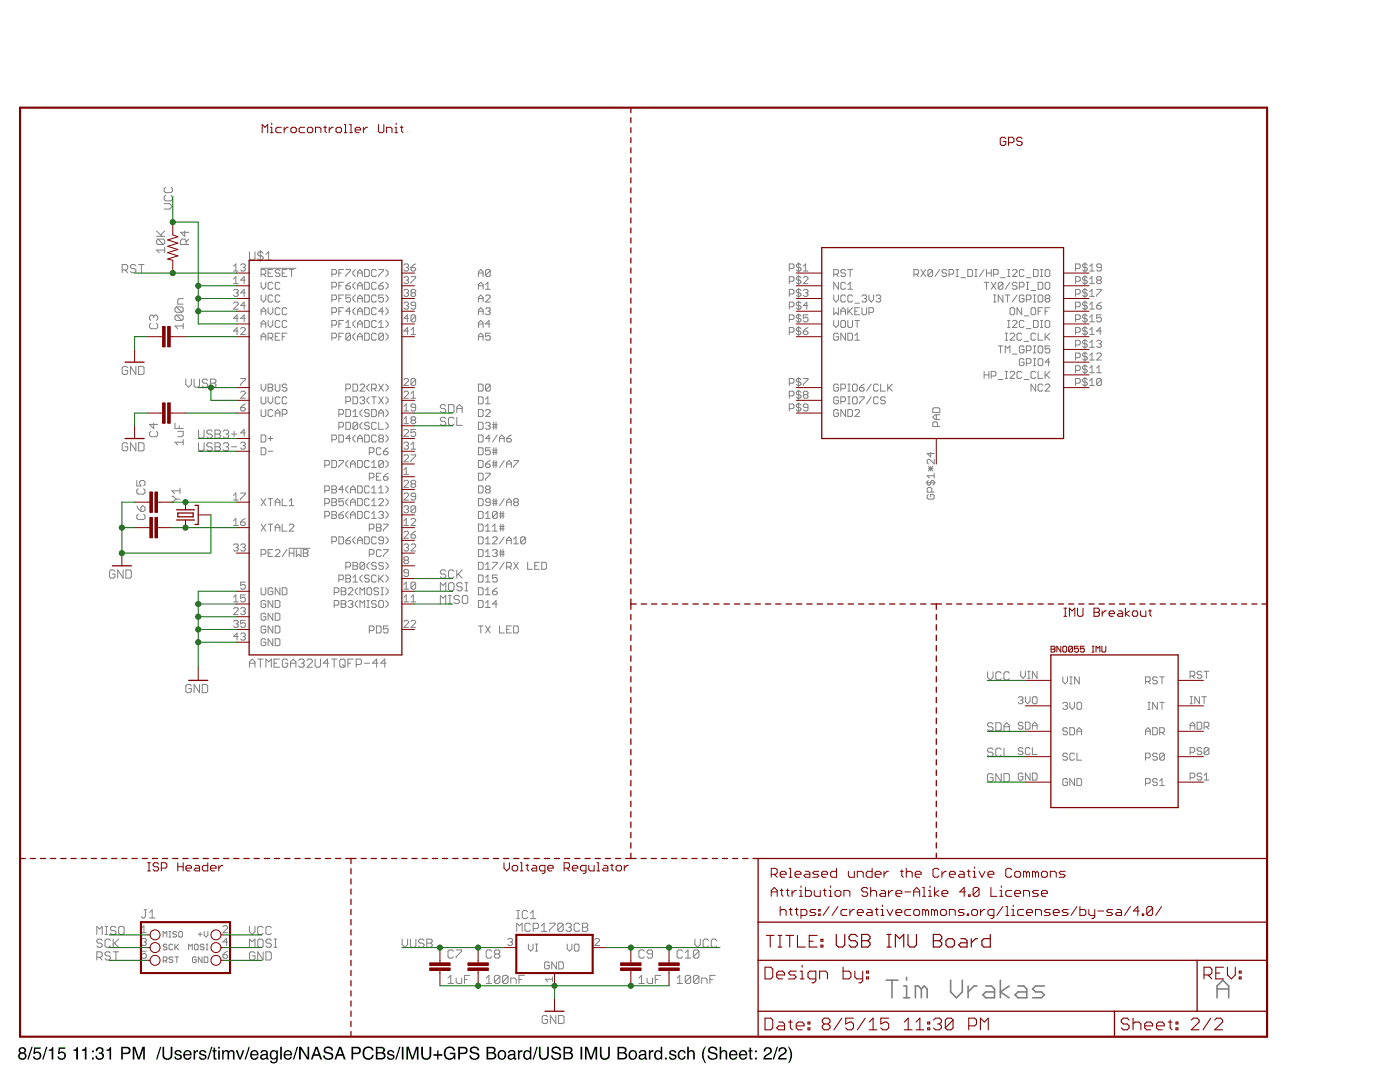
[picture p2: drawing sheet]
<svg xmlns="http://www.w3.org/2000/svg" width="279mm" height="216mm" viewBox="0 0 279 216" stroke-linecap="round" stroke-linejoin="round" font-family="sans-serif">
<path d="M4 209.6a.45 .45 0 0 0 .9 0 .45 .45 0 0 0-.9 0zM4 210.7a.51 .51 0 0 0 1 0 .51 .51 0 0 0-1 0zM3.9 209.1a.7 .7 0 0 1 1-.1 .7 .7 0 0 1 0 1.1 .77 .77 0 0 1 .1 1.1 .77 .77 0 0 1-1.1 0 .77 .77 0 0 1 .1-1.1l-.3-.5zM6.3 208.9h.2l-.8 2.5h-.2zM6.8 209h1.3v.3h-1l-.1 .7a.85 .85 0 0 1 1.2 .4 .85 .85 0 0 1-.6 1.1 .85 .85 0 0 1-1-.7h.3a.55 .55 0 0 0 .8 .3 .55 .55 0 0 0 .1-.9 .55 .55 0 0 0-.9 .1h-.3zM9.2 208.9h.3l-.8 2.5h-.3zM9.7 209.4l.5-.1 .2-.3h.2v2.4h-.3v-1.7h-.6zM11.7 209h1.3v.3h-1l-.1 .7a.85 .85 0 0 1 1.2 .4 .85 .85 0 0 1-.6 1.1 .85 .85 0 0 1-1-.7h.3a.55 .55 0 0 0 .8 .3 .55 .55 0 0 0 .1-.9 .55 .55 0 0 0-.9 .1h-.2zM14.6 209.4l.5-.1 .2-.3h.3v2.4h-.4v-1.7h-.6zM16.3 209.4l.5-.1 .2-.3h.3v2.4h-.4v-1.7h-.6zM18.4 209.6h.3v.4h-.3zM18.4 211h.3v.4h-.3zM19.4 209.1a.72 .72 0 0 1 1-.1 .72 .72 0 0 1 .1 1l-.1 .1a.8 .8 0 0 1 .2 1.2 .8 .8 0 0 1-1.2 .1l-.3-.3-.1-.4h.4a.51 .51 0 0 0 .4 .6 .51 .51 0 0 0 .6-.5 .51 .51 0 0 0-.6-.5v-.3a.45 .45 0 0 0 .5-.3 .45 .45 0 0 0-.2-.5 .45 .45 0 0 0-.6 .2l-.1 .4h-.3zM21.3 209.4l.4-.1 .2-.3h.3v2.4h-.4v-1.7h-.5zM24.2 208.9h1.1a.73 .73 0 0 1 .8 .7 .73 .73 0 0 1-.8 .7h-.8v1.1h-.3zM24.5 209.2v.9h.7a.45 .45 0 0 0 .5-.5 .45 .45 0 0 0-.5-.4zM26.5 208.9h.5l.7 2.1 .7-2.1h.5v2.5h-.3v-2.1l-.7 2.1h-.4l-.7-2.1v2.1h-.3zM31.9 208.9h.3l-.8 2.5h-.3zM32.4 208.9h.4v1.5a.65 .65 0 0 0 .6 .8 .65 .65 0 0 0 .7-.8v-1.5h.3v1.4a1.01 1.01 0 0 1-1 1.2 1.01 1.01 0 0 1-1-1.2zM35 209.7a.74 .74 0 0 1 1.2 .4h-.2a.39 .39 0 0 0-.5-.3 .39 .39 0 0 0-.3 .3l.2 .2a.79 .79 0 0 1 .9 .7 .8 .8 0 0 1-.8 .5 .8 .8 0 0 1-.7-.7h.3a.45 .45 0 0 0 .4 .4 .45 .45 0 0 0 .5-.4l-.1-.1a.93 .93 0 0 1-1-.8zM36.8 209.8a.85 .85 0 0 1 1-.2 .85 .85 0 0 1 .4 1h-1.3a.53 .53 0 0 0 .4 .6 .53 .53 0 0 0 .6-.4h.3a.9 .9 0 0 1-1.3 .6 .9 .9 0 0 1-.2-1.4zM37.1 209.9l-.2 .4h1l-.1-.3-.2-.2zM38.6 209.6h.3v.3l.4-.3 .2-.1v.4a.5 .5 0 0 0-.6 .4v1.1h-.3zM39.9 209.7a.74 .74 0 0 1 1.3 .4h-.3a.39 .39 0 0 0-.4-.3 .39 .39 0 0 0-.4 .3l.2 .2a.79 .79 0 0 1 .9 .7 .8 .8 0 0 1-.8 .5 .8 .8 0 0 1-.7-.7h.3a.45 .45 0 0 0 .4 .4 .45 .45 0 0 0 .5-.4l-.1-.1a.93 .93 0 0 1-1-.8zM42.2 208.9h.2l-.8 2.5h-.3zM42.6 209h.3v.6h.3v.2h-.3v1.2l.3 .2v.2a.44 .44 0 0 1-.6-.4v-1.2h-.2v-.2h.2zM43.5 209.6h.4v1.8h-.4zM43.5 208.9h.4v.3h-.4zM44.3 209.6h.3v.2a.6 .6 0 0 1 1.1 0 .62 .62 0 0 1 .7-.2 .62 .62 0 0 1 .4 .6v1.2h-.3v-1.3a.4 .4 0 0 0-.5-.3 .4 .4 0 0 0-.3 .5v1.1h-.3v-1.2a.42 .42 0 0 0-.5-.4 .42 .42 0 0 0-.3 .6v1h-.3zM47.1 209.6h.3l.5 1.5 .5-1.5h.4l-.7 1.8h-.4zM49.6 208.9h.3l-.8 2.5h-.3zM50.2 209.8a.85 .85 0 0 1 1-.2 .85 .85 0 0 1 .4 1h-1.4a.53 .53 0 0 0 .4 .6 .53 .53 0 0 0 .7-.4h.3a.9 .9 0 0 1-1.3 .6 .9 .9 0 0 1-.3-1.4zM50.4 209.9l-.1 .4h1l-.1-.3-.3-.2zM52.3 210.8a.44 .44 0 0 0 .5 .4 .44 .44 0 0 0 .3-.7zM52.1 209.8a.8 .8 0 0 1 1.3 .2v1.1l.2 .1v.2h-.3l-.2-.2a.63 .63 0 0 1-.9 .3 .63 .63 0 0 1-.1-1l1-.3a.42 .42 0 0 0-.4-.4 .42 .42 0 0 0-.4 .3h-.3zM54.1 209.8l.5-.3 .6 .3v-.2h.2v1.7a.81 .81 0 0 1-.6 .9 .81 .81 0 0 1-.9-.6h.3a.53 .53 0 0 0 .7 .3 .53 .53 0 0 0 .2-.7 .8 .8 0 0 1-1 .1 .8 .8 0 0 1-.2-1.1zM54.3 209.9a.65 .65 0 0 0-.2 .9 .65 .65 0 0 0 .9 .2 .64 .64 0 0 0 .2-.8 .64 .64 0 0 0-.9-.3zM55.9 208.9h.3v2.5h-.3zM56.8 209.8a.85 .85 0 0 1 1.1-.2 .85 .85 0 0 1 .4 1h-1.4a.53 .53 0 0 0 .4 .6 .53 .53 0 0 0 .7-.4h.3a.9 .9 0 0 1-1.3 .6 .9 .9 0 0 1-.3-1.4zM57.1 209.9l-.2 .4h1.1l-.1-.3-.3-.2zM59.2 208.9h.3l-.8 2.5h-.3zM59.7 208.9h.4l1.3 2v-2h.3v2.5h-.4l-1.3-2v2h-.3zM63.2 209.3l-.5 1.1h.8zM63 208.9h.4l.9 2.5h-.4l-.2-.7h-1l-.3 .7h-.4zM64.8 209a1 1 0 0 1 1.6 .6h-.3a.59 .59 0 0 0-.6-.5 .59 .59 0 0 0-.5 .6l.1 .1a2.08 2.08 0 0 1 1.4 .7 1.02 1.02 0 0 1-.7 1 1.02 1.02 0 0 1-1.2-.4l-.1-.5h.3a.71 .71 0 0 0 .6 .6 .71 .71 0 0 0 .8-.4l-.1-.3a2.06 2.06 0 0 1-1.5-.7v-.4zM67.9 209.3l-.4 1.1h.8zM67.7 208.9h.4l.9 2.5h-.4l-.2-.7h-1l-.3 .7h-.4zM70.1 208.9h1.2a.73 .73 0 0 1 .7 .7 .73 .73 0 0 1-.7 .7h-.8v1.1h-.4zM70.5 209.2v.9h.7a.45 .45 0 0 0 .5-.5 .45 .45 0 0 0-.5-.4zM72.6 209.2a1.1 1.1 0 0 1 1.1-.4 1.1 1.1 0 0 1 .9 .8h-.4a.82 .82 0 0 0-1-.4 .82 .82 0 0 0-.5 1 .8 .8 0 0 0 .6 1 .8 .8 0 0 0 1-.7h.3a1.17 1.17 0 0 1-1.5 .9 1.17 1.17 0 0 1-.7-1.5zM75.3 209.2v.7a1.1 1.1 0 0 0 1.1-.1 .41 .41 0 0 0 0-.5 .41 .41 0 0 0-.4-.1zM75.3 210.2v.9h.8a.46 .46 0 0 0 .5-.5 .46 .46 0 0 0-.6-.4zM75 208.9h1.1a.63 .63 0 0 1 .7 .4 .63 .63 0 0 1-.3 .7 .72 .72 0 0 1 .4 .9 .72 .72 0 0 1-.8 .5h-1.1zM77.5 209.7a.74 .74 0 0 1 1.2 .4h-.3a.39 .39 0 0 0-.4-.3 .39 .39 0 0 0-.4 .3l.2 .2a.79 .79 0 0 1 .9 .7 .8 .8 0 0 1-.8 .5 .8 .8 0 0 1-.7-.7h.3a.45 .45 0 0 0 .5 .4 .45 .45 0 0 0 .4-.4l-.1-.1a.93 .93 0 0 1-1-.8zM79.7 208.9h.2l-.8 2.5h-.2zM80.2 208.9h.3v2.5h-.3zM81.1 208.9h.5l.7 2.1 .7-2.1h.5v2.5h-.3v-2.1l-.7 2.1h-.4l-.7-2.1v2.1h-.3zM84.1 208.9h.3v1.5a.65 .65 0 0 0 .7 .8 .65 .65 0 0 0 .6-.8v-1.5h.4v1.4a1.01 1.01 0 0 1-1 1.2 1.01 1.01 0 0 1-1-1.2zM87.2 209.6h.3v.8h.8v.3h-.8v.7h-.3v-.7h-.7v-.3h.7zM88.9 209.2a1.13 1.13 0 0 1 1.9 .4h-.3a.83 .83 0 0 0-1-.4 .83 .83 0 0 0-.6 1 .83 .83 0 0 0 .7 1 .83 .83 0 0 0 1-.9h-.8v-.2h1.1v1.3h-.2l-.1-.3a1.22 1.22 0 0 1-1.7 .1 1.22 1.22 0 0 1-.2-1.6zM91.4 208.9h1.2a.73 .73 0 0 1 .7 .7 .73 .73 0 0 1-.7 .7h-.8v1.1h-.4zM91.8 209.2v.9h.7a.45 .45 0 0 0 .5-.5 .45 .45 0 0 0-.5-.4zM94 209a1 1 0 0 1 1.6 .6h-.3a.59 .59 0 0 0-.6-.5 .59 .59 0 0 0-.6 .6l.1 .1a2.08 2.08 0 0 1 1.5 .7 1.02 1.02 0 0 1-.8 1 1.02 1.02 0 0 1-1.1-.4l-.1-.5h.3a.71 .71 0 0 0 .6 .6 .71 .71 0 0 0 .8-.4l-.2-.3a2.06 2.06 0 0 1-1.4-.7v-.4zM97.4 209.2v.7a1.1 1.1 0 0 0 1.1-.1 .41 .41 0 0 0 0-.5 .41 .41 0 0 0-.5-.1zM97.4 210.2v.9h.8a.46 .46 0 0 0 .5-.5 .46 .46 0 0 0-.6-.4zM97.1 208.9h1.1a.63 .63 0 0 1 .7 .4 .63 .63 0 0 1-.3 .7 .72 .72 0 0 1 .4 .9 .72 .72 0 0 1-.8 .5h-1.1zM99.9 209.9a.7 .7 0 0 0-.3 .9 .7 .7 0 0 0 .9 .3 .7 .7 0 0 0 .2-.9 .7 .7 0 0 0-.8-.3zM99.5 209.8a.94 .94 0 0 1 1.6 .6 .94 .94 0 0 1-1.4 1l-.4-.6v-.6zM101.7 210.8a.44 .44 0 0 0 .5 .4 .44 .44 0 0 0 .3-.7zM101.5 209.8a.8 .8 0 0 1 1.3 .2l.1 1.1 .2 .1v.2h-.4l-.1-.2a.63 .63 0 0 1-.9 .3 .63 .63 0 0 1-.2-1l1-.3a.42 .42 0 0 0-.4-.4 .42 .42 0 0 0-.4 .3h-.3zM103.4 209.6h.3v.3l.3-.3 .3-.1v.4a.5 .5 0 0 0-.6 .4v1.1h-.3zM104.9 210a.69 .69 0 0 0-.2 .8 .69 .69 0 0 0 .8 .4 .73 .73 0 0 0 .3-.8 .73 .73 0 0 0-.7-.6zM104.8 209.7l.6-.1 .3 .2v-.9h.3v2.5h-.2v-.2a.8 .8 0 0 1-1.1 .1 .8 .8 0 0 1-.3-1zM107.1 208.9h.2l-.8 2.5h-.2zM107.5 208.9h.4v1.5a.65 .65 0 0 0 .6 .8 .65 .65 0 0 0 .7-.8v-1.5h.3v1.4a1.01 1.01 0 0 1-1 1.2 1.01 1.01 0 0 1-1-1.2zM110.3 209a1 1 0 0 1 1.6 .6h-.3a.59 .59 0 0 0-.6-.5 .59 .59 0 0 0-.6 .6l.1 .1a2.08 2.08 0 0 1 1.5 .7 1.02 1.02 0 0 1-.7 1 1.02 1.02 0 0 1-1.2-.4l-.1-.5h.3a.71 .71 0 0 0 .6 .6 .71 .71 0 0 0 .8-.4l-.2-.3a2.06 2.06 0 0 1-1.4-.7v-.4zM112.8 209.2v.7a1.1 1.1 0 0 0 1.1-.1 .41 .41 0 0 0-.1-.5 .41 .41 0 0 0-.4-.1zM112.8 210.2v.9h.7a.46 .46 0 0 0 .5-.5 .46 .46 0 0 0-.6-.4zM112.4 208.9h1.1a.63 .63 0 0 1 .7 .4 .63 .63 0 0 1-.3 .7 .72 .72 0 0 1 .4 .9 .72 .72 0 0 1-.8 .5h-1.1zM115.8 208.9h.4v2.5h-.4zM116.7 208.9h.5l.8 2.1 .7-2.1h.5v2.5h-.4l.1-2.1-.8 2.1h-.3l-.7-2.1v2.1h-.4zM119.7 208.9h.4v1.5a.65 .65 0 0 0 .6 .8 .65 .65 0 0 0 .7-.8v-1.5h.3v1.4a1.01 1.01 0 0 1-1 1.2 1.01 1.01 0 0 1-1-1.2zM123.6 209.2v.7a1.1 1.1 0 0 0 1.1-.1 .41 .41 0 0 0-.1-.5 .41 .41 0 0 0-.4-.1zM123.6 210.2v.9h.7a.46 .46 0 0 0 .5-.5 .46 .46 0 0 0-.6-.4zM123.2 208.9h1.1a.63 .63 0 0 1 .7 .4 .63 .63 0 0 1-.3 .7 .72 .72 0 0 1 .4 .9 .72 .72 0 0 1-.8 .5h-1.1zM126 209.9a.7 .7 0 0 0-.3 .9 .7 .7 0 0 0 .9 .3 .7 .7 0 0 0 .2-.9 .7 .7 0 0 0-.8-.3zM125.7 209.8a.94 .94 0 0 1 1.5 .6 .94 .94 0 0 1-1.4 1l-.4-.6v-.6zM127.8 210.8a.44 .44 0 0 0 .6 .4 .44 .44 0 0 0 .2-.7zM127.6 209.8a.8 .8 0 0 1 1.4 .2v1.1l.2 .1v.2h-.4l-.1-.2a.63 .63 0 0 1-.9 .3 .63 .63 0 0 1-.2-1l1-.3a.42 .42 0 0 0-.3-.4 .42 .42 0 0 0-.5 .3h-.3zM129.5 209.6h.3v.3l.3-.3 .3-.1v.4a.5 .5 0 0 0-.6 .4v1.1h-.3zM131 210a.69 .69 0 0 0-.1 .8 .69 .69 0 0 0 .7 .4 .73 .73 0 0 0 .3-.8 .73 .73 0 0 0-.7-.6zM130.9 209.7l.6-.1 .4 .2v-.9h.3v2.5h-.3v-.2a.8 .8 0 0 1-1.1 .1 .8 .8 0 0 1-.3-1zM132.7 211h.4v.4h-.4zM133.7 209.7a.74 .74 0 0 1 1.3 .4h-.3a.39 .39 0 0 0-.4-.3 .39 .39 0 0 0-.4 .3l.2 .2a.79 .79 0 0 1 .9 .7 .8 .8 0 0 1-.8 .5 .8 .8 0 0 1-.7-.7h.3a.45 .45 0 0 0 .4 .4 .45 .45 0 0 0 .5-.4l-.1-.1a.93 .93 0 0 1-1-.8zM135.5 209.8a.76 .76 0 0 1 .8-.3 .76 .76 0 0 1 .5 .7h-.3a.51 .51 0 0 0-.6-.4 .51 .51 0 0 0-.3 .7 .49 .49 0 0 0 .3 .7 .49 .49 0 0 0 .6-.4h.3a.83 .83 0 0 1-1.1 .6 .83 .83 0 0 1-.4-1.2zM137.1 208.9h.4v.9a.65 .65 0 0 1 .7-.2 .65 .65 0 0 1 .4 .6v1.2h-.3v-1.2a.46 .46 0 0 0-.5-.4 .46 .46 0 0 0-.3 .6v1h-.4zM140.7 208.8h.2a3.1 3.1 0 0 0 0 3.3h-.2a2.6 2.6 0 0 1 0-3.3zM141.5 209a1 1 0 0 1 1.7 .6h-.4a.59 .59 0 0 0-.6-.5 .59 .59 0 0 0-.5 .6l.1 .1a2.08 2.08 0 0 1 1.4 .7 1.02 1.02 0 0 1-.7 1 1.02 1.02 0 0 1-1.2-.4l-.1-.5h.3a.71 .71 0 0 0 .7 .6 .71 .71 0 0 0 .7-.4l-.1-.3a2.06 2.06 0 0 1-1.5-.7v-.4zM143.6 208.9h.3v.9a.65 .65 0 0 1 .8-.2 .65 .65 0 0 1 .4 .6v1.2h-.3v-1.2a.46 .46 0 0 0-.5-.4 .46 .46 0 0 0-.4 .6v1h-.3zM145.7 209.8a.85 .85 0 0 1 1.1-.2 .85 .85 0 0 1 .4 1h-1.4a.53 .53 0 0 0 .4 .6 .53 .53 0 0 0 .6-.4h.3a.9 .9 0 0 1-1.2 .6 .9 .9 0 0 1-.3-1.4zM146 209.9l-.2 .4h1.1l-.1-.3-.3-.2zM147.7 209.8a.85 .85 0 0 1 1-.2 .85 .85 0 0 1 .4 1h-1.3a.53 .53 0 0 0 .4 .6 .53 .53 0 0 0 .6-.4h.3a.9 .9 0 0 1-1.3 .6 .9 .9 0 0 1-.2-1.4zM147.9 209.9l-.1 .4h1l-.1-.3-.2-.2zM149.6 209h.3v.6h.3v.2h-.3v1.2l.3 .2v.2a.44 .44 0 0 1-.6-.4v-1.2h-.3v-.2h.3zM150.7 209.6h.3v.4h-.3zM150.7 211h.3v.4h-.3zM152.7 209.1a.81 .81 0 0 1 1.3 .2 .81 .81 0 0 1-.6 1.2l-.5 .3-.2 .3h1.3v.3h-1.7a1.39 1.39 0 0 1 1.1-1.3 .5 .5 0 0 0 .3-.6 .5 .5 0 0 0-.7-.3 .5 .5 0 0 0-.3 .6h-.3zM155 208.9h.3l-.8 2.5h-.3zM155.6 209.1a.81 .81 0 0 1 1.3 .2 .81 .81 0 0 1-.5 1.2l-.5 .3-.3 .3h1.4v.3h-1.7a1.39 1.39 0 0 1 1.1-1.3 .5 .5 0 0 0 .2-.6 .5 .5 0 0 0-.6-.3 .5 .5 0 0 0-.3 .6h-.3zM157.3 208.8h.2l.3 .6a2.54 2.54 0 0 1-.3 2.7h-.2a3.1 3.1 0 0 0 0-3.3z" fill="#000"/>
<g fill="none" stroke="#808080" stroke-width=".32">
<path d="M176.8 195.6h2.4M178 195.6v3.5M180.4 196.7h.5v2.4M180.4 199.1h1.1M180.9 195v.6M183.9 197.3l-.6-.6h-.6v2.4M183.9 197.3v1.8M183.9 197.3l.5-.6 .6 .6v1.8M189.7 195.6v2.3l1.2 1.2 1.1-1.2v-2.3M193.2 196.7v2.4M195 196.7h-.6l-1.2 1.2M196.7 196.7h1.2l.6 .6v1.8h-1.8l-.5-.6 .5-.6h1.8"/>
<path d="M199.6 195.6v3.5M201.4 196.7l-1.8 1.2 1.8 1.2M203.2 196.7h1.1l.6 .6v1.8h-1.7l-.6-.6 .6-.6h1.7M208.4 196.7h-1.7l-.6 .6 .6 .6h1.1l.6 .6-.6 .6h-1.7M242.9 199.1v-2.4l1.2-1.1 1.1 1.1v2.4M242.9 197.3h2.3"/>
</g>
<g fill="none" stroke="#808080" stroke-width=".2">
<path d="M33 39l-.2 .3v.5l.2 .3h1.1l.3-.3v-.5l-.3-.3M33 37.4l-.2 .2v.6l.2 .2h1.1l.3-.2v-.6l-.3-.2M24.4 53.9h.8l.3-.3v-.5l-.3-.3h-.8v1.6M24.9 53.9l.6 .5M27.1 53.1l-.3-.3h-.5l-.3 .3v.2l.3 .3h.5l.3 .3v.2l-.3 .3h-.5l-.3-.3M27.7 52.8h1M28.2 52.8v1.6M31.2 47.2h1.7M31.2 46.1l1.1 1.1M31.5 47.7h1.1l.3 .3v.5l-.3 .3M31.5 47.7l-.3 .3v.5l.3 .3h1.1M31.5 47.7l1.1 1.1"/>
<path d="M32.8 40.6h1.1l.5 .6-.5 .5h-1.1M32.9 49.9h-1.7l.6 .5M32.9 49.4v1M32.9 46.1l-.8 .8M36.6 59.6h-.8l-.3 .3v.8h1.1M36.9 46.1v1.1l-.9-.8h1.7M37.1 48.8v-.8l-.2-.3h-.6l-.3 .3v.8h1.7M37.7 47.7l-.6 .6M46.6 53.1l.5-.4v1.4M46.6 55.7l.5-.5v1.4M46.6 54.1h.9M46.6 58l.2-.3h.5l.2 .3v.2l-.2 .2"/>
<path d="M46.6 56.6h.9M47.1 58.4h.2M47.3 58.4l.2 .3v.2l-.2 .2h-.5l-.2-.2M48 52.9l.3-.2h.4l.3 .2v.2l-.3 .3M48.5 53.4h.2M48.7 53.4l.3 .2v.2l-.3 .3h-.4l-.3-.3M49 55.9h-1l.7-.7v1.4M49 58.4h-1l.7-.7v1.4M49.8 50.2v1.4l.3 .3h.5l.3-.3v-1.4M52 50v2.2M52 53.5h7.1M52.1 54.7h.7l.2-.2v-.5l-.2-.2h-.7v1.4"/>
<path d="M52.1 56.3v1l.5 .4 .4-.4v-1M52.1 58.9v.9l.5 .5 .4-.5v-.9M52.5 50.5l-.3-.3h-.5l-.3 .3v.3l.3 .3h.5l.3 .2v.3l-.3 .3h-.5l-.3-.3M52.6 54.7l.4 .5M53.1 51.9h1M53.1 50.8l.5-.6v1.7M53.5 54.5h.5M54.4 53.8h-.9v1.4h.9M54.4 56.6l-.2-.3h-.5l-.2 .3v.9l.2 .2h.5l.2-.2M54.4 59.1l-.2-.2h-.5l-.2 .2v.9l.2 .3h.5l.2-.3M55.9 54l-.3-.2h-.4l-.3 .2v.3l.3 .2h.4l.3 .2v.2l-.3 .3h-.4l-.3-.3M55.9 56.6l-.3-.3h-.4l-.3 .3v.9l.3 .2h.4l.3-.2"/>
<path d="M55.9 59.1l-.3-.2h-.4l-.3 .2v.9l.3 .3h.4l.3-.3M56.3 54.5h.5M57.3 53.8h-1v1.4h1M57.7 53.8h1M58.2 53.8v1.4M66.2 54.7h.7l.3-.2v-.5l-.3-.2h-.7v1.4M66.2 57.3h.7l.3-.3v-.4l-.3-.3h-.7v1.4M66.2 59.8h.7l.3-.2v-.5l-.3-.2h-.7v1.4M67.6 59.6h.5M67.6 54.5h.5M67.6 57h.5M68.6 53.8h-1v1.4"/>
<path d="M68.6 56.3h-1v1.4M68.6 58.9h-1v1.4M69 53.8h1v.2l-1 .9v.3M69 57h.7l.3 .3v.2l-.3 .2h-.4l-.3-.2zM70 58.9h-1v.7l.7-.3 .3 .3v.4l-.3 .3h-.4l-.3-.3M70 56.3l-1 .7M70.9 53.8l-.5 .5v.4l.5 .5M70.9 56.3l-.5 .5v.5l.5 .4M70.9 58.9l-.5 .4v.5l.5 .5M71.4 59.6h.9M71.4 54.5h.9M71.4 55.2v-.9l.4-.5 .5 .5v.9"/>
<path d="M71.4 57.7v-.9l.4-.5 .5 .5v.9M71.4 57h.9M72.8 53.8h.7l.2 .2v.9l-.2 .3h-.7zM72.8 58.9h.7l.2 .2v.9l-.2 .3h-.7zM72.8 56.3h.7l.2 .3v.9l-.2 .2h-.7zM75.1 54l-.2-.2h-.5l-.2 .2v.9l.2 .3h.5l.2-.3M75.1 59.1l-.2-.2h-.5l-.2 .2v.9l.2 .3h.5l.2-.3M75.1 56.6l-.2-.3h-.5l-.2 .3v.9l.2 .2h.5l.2-.2M75.6 53.8h.9v.2l-.9 .9v.3M75.6 57h.7l.2 .3v.2l-.2 .2h-.5l-.2-.2zM76.5 58.9h-.9v.7l.7-.3 .2 .3v.4l-.2 .3h-.5l-.2-.3M76.5 56.3l-.9 .7"/>
<path d="M77 53.8l.4 .5v.4l-.4 .5M77 56.3l.4 .5v.5l-.4 .4M77 58.9l.4 .4v.5l-.4 .5M80.6 55.4l.2-.2h.5l.2 .2v.3l-.2 .2M80.6 52.9l.2-.2h.5l.2 .2v.2l-.2 .3M80.6 58l.2-.3h.5l.2 .3v.2l-.2 .2M81.1 53.4h.2M81.1 58.4h.2M81.1 55.9h.2M81.3 53.4l.2 .2v.2l-.2 .3h-.5l-.2-.3M81.3 55.9l.2 .2v.3l-.2 .2h-.5l-.2-.2M81.3 58.4l.2 .3v.2l-.2 .2h-.5l-.2-.2"/>
<path d="M82 55.2h1v.2l-1 1v.2M82 53.4h.7l.3 .2v.2l-.3 .3h-.4l-.3-.3zM82.3 58.4l-.3-.2v-.2l.3-.3h.4l.3 .3v.2l-.3 .2M82.3 58.4l-.3 .3v.2l.3 .2h.4l.3-.2v-.2l-.3-.3M82.3 58.4h.4M83 52.7l-1 .7M95.5 59.6h.9M95.5 54.5h.9M95.5 57h.9M95.5 55.2v-.9l.4-.5 .5 .5v.9M95.5 57.7v-.9l.4-.5 .5 .5v.9M96.9 59.1l.2-.2h.5l.2 .2v.2l-.9 1h.9"/>
<path d="M96.9 57.7h.9M96.9 56.8l.5-.5v1.4M97.8 54l-.2-.2h-.5l-.2 .2v.9M97.8 54v.9l-.2 .3h-.5l-.2-.3M97.8 54l-.9 .9M157.5 56.1h.7l.3-.2v-.5l-.3-.2h-.7v1.4M157.5 53.6h.7l.3-.2v-.5l-.3-.2h-.7v1.4M157.5 58.7h.7l.3-.3v-.4l-.3-.3h-.7v1.4M159.4 52.4v1.9M159.4 55v1.8M159.4 57.5v1.9M159.9 55.4l-.3-.2h-.4l-.3 .2v.3l.3 .2h.4l.3 .2v.3l-.3 .2h-.4l-.3-.2"/>
<path d="M159.9 52.9l-.3-.2h-.4l-.3 .2v.2l.3 .3h.4l.3 .2v.2l-.3 .3h-.4l-.3-.3M159.9 58l-.3-.3h-.4l-.3 .3v.2l.3 .2h.4l.3 .3v.2l-.3 .2h-.4l-.3-.2M160.3 55.4l.2-.2h.5l.2 .2v.3l-.9 .9h.9M160.3 54.1h.9M160.3 58l.2-.3h.5l.2 .3v.2l-.2 .2M160.3 53.1l.5-.4v1.4M160.8 58.4h.2M161 58.4l.2 .3v.2l-.2 .2h-.5l-.2-.2M166.4 54.7h.7l.2-.2v-.5l-.2-.2h-.7v1.4M166.4 58.9v.9l.5 .5 .4-.5v-.9M166.9 54.7l.4 .5M167.3 56.3v1.4l-.9-1.4v1.4"/>
<path d="M168.7 54l-.2-.2h-.5l-.2 .2v.3l.2 .2h.5l.2 .2v.2l-.2 .3h-.5l-.2-.3M168.7 59.1l-.2-.2h-.5l-.2 .2v.9l.2 .3h.5l.2-.3M168.7 56.6l-.2-.3h-.5l-.2 .3v.9l.2 .2h.5l.2-.2M169.2 53.8h.9M169.2 57.7h.9M169.2 56.8l.5-.5v1.4M169.7 53.8v1.4M170.1 59.1l-.2-.2h-.5l-.2 .2v.9l.2 .3h.5l.2-.3M172 59.1l.3-.2h.4l.3 .2v.2l-.3 .3M172.5 59.6h.2M172.7 59.6l.3 .2v.2l-.3 .3h-.4l-.3-.3M173.4 58.9v.9l.5 .5 .4-.5v-.9"/>
<path d="M174.8 59.1l.2-.2h.5l.2 .2v.2l-.2 .3M175.3 59.6h.2M175.5 59.6l.2 .2v.2l-.2 .3h-.5l-.2-.3M182.4 54.7h.7l.2-.2v-.5l-.2-.2h-.7v1.4M182.9 54.7l.4 .5M183.8 53.8l.9 1.4M184.7 53.8l-.9 1.4M186.1 54l-.2-.2h-.5l-.2 .2v.9M186.1 54v.9l-.2 .3h-.5l-.2-.3M186.1 54l-.9 .9M187.5 53.8l-.9 1.4M188.9 54l-.2-.2h-.5l-.2 .2v.3l.2 .2h.5l.2 .2v.2l-.2 .3h-.5l-.2-.3"/>
<path d="M189.4 54.7h.7l.2-.2v-.5l-.2-.2h-.7v1.4M190.8 53.8h.5M190.8 55.2h.5M191 53.8v1.4M191.7 55.4h1M193.1 53.8h.7l.3 .2v.9l-.3 .3h-.7zM194.5 53.8h.5M194.5 55.2h.5M194.8 53.8v1.4M196.4 56.3h1M196.4 53.8l-.9 1.4M196.9 54.5h.9"/>
<path d="M196.9 53.8v1.4M196.9 56.3v1.4M197.8 53.8v1.4M197.8 56.3l1 1.4M198.3 54.7h.7l.2-.2v-.5l-.2-.2h-.7v1.4M198.3 58.9h.5M198.5 58.9v1.4M198.8 56.3l-1 1.4M199.7 55.4h.9M200.2 56.6v.9l-.3 .2h-.4l-.3-.2M200.2 56.6l-.3-.3h-.4l-.3 .3v.9M200.2 58.9v1.4l-1-1.4v1.4"/>
<path d="M200.2 56.6l-1 .9M200.6 58.9h.9M201.1 53.8h.4M201.1 55.2h.4M201.1 58.9v1.4M201.3 53.8v1.4M201.5 56.3l-.9 1.4M202 54l.3-.2h.4l.3 .2v.3l-1 .9h1M203 56.6l-.3-.3h-.4l-.3 .3v.2l.3 .2h.4l.3 .3v.2l-.3 .2h-.4l-.3-.2M203 58.9l-1 1.4M203.4 57.3h.7l.3-.3v-.4l-.3-.3h-.7v1.4M204.4 59.1l-.3-.2h-.4l-.3 .2v.9l.3 .3h.4l.3-.3v-.4h-.5"/>
<path d="M204.4 54l-.3-.2h-.4l-.3 .2v.9l.3 .3h.4l.3-.3M204.8 59.8h.7l.3-.2v-.5l-.3-.2h-.7v1.4M204.8 57.7h.5M204.8 56.3h.5M204.8 55.4h1M205.1 56.3v1.4M205.8 58h.9M206.2 53.8h.7l.3 .2v.9l-.3 .3h-.7zM206.2 58.9h.5M206.5 58.9v1.4M207.2 56.3h.7l.2 .3v.9l-.2 .2h-.7zM207.4 58.9h.5l.2 .2v.9l-.2 .3h-.5l-.2-.3v-.9z"/>
<path d="M207.6 53.8h.5M207.6 55.2h.5M207.9 53.8v1.4M208.6 56.6l.2-.3h.5l.2 .3v.9l-.2 .2h-.5l-.2-.2zM208.8 59.6h.5M208.8 53.8h.5l.2 .2v.9l-.2 .3h-.5l-.2-.3v-.9zM208.8 59.6l-.2 .2v.2l.2 .3h.5l.2-.3v-.2l-.2-.2M208.8 59.6l-.2-.3v-.2l.2-.2h.5l.2 .2v.2l-.2 .3M214.7 56.1h.6l.3-.2v-.5l-.3-.2h-.6v1.4M214.7 53.6h.6l.3-.2v-.5l-.3-.2h-.6v1.4M214.7 58.7h.6l.3-.3v-.4l-.3-.3h-.6v1.4M216.5 52.4v1.9"/>
<path d="M216.5 55v1.8M216.5 57.5v1.9M217 55.4l-.3-.2h-.4l-.3 .2v.3l.3 .2h.4l.3 .2v.3l-.3 .2h-.4l-.3-.2M217 52.9l-.3-.2h-.4l-.3 .2v.2l.3 .3h.4l.3 .2v.2l-.3 .3h-.4l-.3-.3M217 58l-.3-.3h-.4l-.3 .3v.2l.3 .2h.4l.3 .3v.2l-.3 .2h-.4l-.3-.2M217.5 54.1h.9M217.5 59.1h.9M217.5 56.6h.9M217.5 53.1l.4-.4v1.4M217.5 55.7l.4-.5v1.4M217.5 58.2l.4-.5v1.4M218.9 57.7h.9v.3l-.9 .9v.2"/>
<path d="M219.1 55.9l-.2-.2v-.3l.2-.2h.5l.2 .2v.3l-.2 .2M219.1 55.9h.5M219.1 55.9l-.2 .2v.3l.2 .2h.5l.2-.2v-.3l-.2-.2M219.8 53.4h-.7l-.2-.3v-.2l.2-.2h.5l.2 .2v.9l-.2 .3h-.5l-.2-.3M25.5 73.4l-.3-.3h-.5l-.3 .3v1.1l.3 .2h.5l.3-.2v-.6h-.6M27.1 73.1v1.6l-1.1-1.6v1.6M27.7 73.1h.8l.2 .3v1.1l-.2 .2h-.8zM30.1 64.5l-.3 .3v.5l.3 .3h1.1l.3-.3v-.5l-.3-.3M30.7 63.1l-.3-.2h-.3l-.3 .2v.6l.3 .2M30.7 63.1l.2-.2h.3l.3 .2v.6l-.3 .2M30.7 63.1v.3M35.2 61.2h1.1l.3 .3v.5l-.3 .3"/>
<path d="M35.2 62.9h1.1l.3 .2v.6l-.3 .2M35.2 62.9l-.3 .2v.6l.3 .2h1.1M35.2 61.2l-.3 .3v.5l.3 .3h1.1M35.2 62.9l1.1 1M35.2 61.2l1.1 1.1M36.6 65h-1.7l.6 .6M36.6 64.5v1.1M37.1 75.6v1.1l.5 .6 .6-.6v-1.1M38.7 75.6v1.4l.3 .3h.5l.3-.3v-1.4M41.4 75.9l-.2-.3h-.6l-.2 .3v.3l.2 .3h.6l.2 .2v.3l-.2 .3h-.6l-.2-.3M42 76.5h.8M42 75.6h.8l.3 .3v.3l-.3 .3 .3 .2v.3l-.3 .3h-.8z"/>
<path d="M46.6 60.5l.2-.2h.5l.2 .2v.2l-.9 1h.9M47.5 63.5h-.9l.7-.7v1.4M47.5 66.1h-.9l.7-.7v1.4M48 65.6l.3-.2h.4l.3 .2v.2l-1 1h1M48 75.5h1v.3l-1 .9v.2M48 78.3l.3-.2h.4l.3 .2v.2l-1 1h1M49 61h-1l.7-.7v1.4M49 63.5h-1l.7-.7v1.4M52.1 62.8v-.9l.5-.5 .4 .5v.9M52.1 65.3v-.9l.5-.5 .4 .5v.9M52.1 67.9v-.9l.5-.5 .4 .5v.9M52.1 76.6v1l.5 .4 .4-.4v-1"/>
<path d="M52.1 79.2v1.1l.2 .3h.5l.2-.3v-1.1M52.1 67.2h.9M52.1 62.1h.9M52.1 64.6h.9M53.5 61.4v.9l.5 .5 .4-.5v-.9M53.5 63.9v1l.5 .4 .4-.4v-1M53.5 67.4h.7l.2-.2v-.5l-.2-.2h-.7v1.4M53.5 76.6h.7l.2 .3v.2l-.2 .2 .2 .3v.2l-.2 .2h-.7zM53.5 79.2v.9l.5 .5 .4-.5v-.9M53.5 77.3h.7M54 67.4l.4 .5M54.9 76.6v1.2l.3 .2h.4l.3-.2v-1.2"/>
<path d="M54.9 67.2h.5M55.9 64.2l-.3-.3h-.4l-.3 .3v.9l.3 .2h.4l.3-.2M55.9 61.6l-.3-.2h-.4l-.3 .2v1l.3 .2h.4l.3-.2M55.9 66.5h-1v1.4h1M55.9 79.4l-.3-.2h-.4l-.3 .2v.9l.3 .3h.4l.3-.3M56.3 67.2h.5M57.3 61.6l-.3-.2h-.4l-.3 .2v1l.3 .2h.4l.3-.2M57.3 64.2l-.3-.3h-.4l-.3 .3v.9l.3 .2h.4l.3-.2M57.3 66.5h-1v1.4M57.3 76.9l-.3-.3h-.4l-.3 .3v.2l.3 .2h.4l.3 .3v.2l-.3 .2h-.4l-.3-.2M57.3 79.4l-.3-.2h-.4l-.3 .2v.9l.3 .3h.4l.3-.3M66.2 64.9h.7l.3-.3v-.4l-.3-.3h-.7v1.4"/>
<path d="M66.2 62.3h.7l.3-.2v-.5l-.3-.2h-.7v1.4M66.2 67.4h.7l.3-.2v-.5l-.3-.2h-.7v1.4M67.6 67.2h.5M67.6 62.1h.5M67.6 64.6h.5M68.6 63.9h-1v1.4M68.6 66.5h-1v1.4M68.6 61.4h-1v1.4M69 65.3h1M69 77.6h.7l.3-.3v-.4l-.3-.3h-.7v1.4M69 64.4l.5-.5v1.4M70 66.7l-.3-.2h-.4l-.3 .2v.9"/>
<path d="M70 66.7v.9l-.3 .3h-.4l-.3-.3M70 62.1h-1l.7-.7v1.4M70 66.7l-1 .9M70.4 76.6h.7l.3 .3v.9l-.3 .2h-.7zM70.4 79.2h.7l.3 .2v.9l-.3 .3h-.7zM70.9 61.4l-.5 .5v.4l.5 .5M70.9 63.9l-.5 .5v.5l.5 .4M70.9 66.5l-.5 .5v.4l.5 .5M71.4 67.2h.9M71.4 62.1h.9M71.4 64.6h.9M71.4 60.3v-1l.4-.4 .5 .4v1"/>
<path d="M71.4 62.8v-.9l.4-.5 .5 .5v.9M71.4 65.3v-.9l.4-.5 .5 .5v.9M71.4 67.9v-.9l.4-.5 .5 .5v.9M71.8 76.9l.3-.3h.4l.3 .3v.2l-1 .9h1M71.8 79.4l.3-.2h.4l.3 .2v.3l-.3 .2M72.3 79.9h.2M72.5 79.9l.3 .2v.2l-.3 .3h-.4l-.3-.3M72.8 63.9h.7l.2 .3v.9l-.2 .2h-.7zM72.8 66.5h.7l.2 .2v.9l-.2 .3h-.7zM72.8 61.4h.7l.2 .2v1l-.2 .2h-.7zM73.7 76.6l-.5 .5v.5l.5 .4M73.7 79.2l-.5 .5v.4l.5 .5"/>
<path d="M74.2 77.6h.7l.2-.3v-.4l-.2-.3h-.7v1.4M74.2 79.2h.9M74.6 79.2v1.4M74.6 77.6l.5 .4M75.1 64.2l-.2-.3h-.5l-.2 .3v.9l.2 .2h.5l.2-.2M75.1 61.6l-.2-.2h-.5l-.2 .2v1l.2 .2h.5l.2-.2M75.1 66.7l-.2-.2h-.5l-.2 .2v.9l.2 .3h.5l.2-.3M75.6 65.3h.9M75.6 64.4l.5-.5v1.4M75.6 76.6l.9 1.4M75.6 79.2l.9 1.4M76.5 66.7l-.2-.2h-.5l-.2 .2v.9"/>
<path d="M76.5 66.7v.9l-.2 .3h-.5l-.2-.3M76.5 62.1h-.9l.7-.7v1.4M76.5 76.6l-.9 1.4M76.5 79.2l-.9 1.4M76.5 66.7l-.9 .9M77 61.4l.4 .5v.4l-.4 .5M77 63.9l.4 .5v.5l-.4 .4M77 66.5l.4 .5v.4l-.4 .5M77 76.6l.4 .5v.5l-.4 .4M77 79.2l.4 .5v.4l-.4 .5M80.6 60.5l.2-.2h.5l.2 .2v.2l-.2 .3M80.6 75.8l.2-.3h.5l.2 .3v.2l-.9 .9h.9"/>
<path d="M80.6 78.3l.2-.2h.5l.2 .2v.2l-.9 1h.9M81.1 61h.2M81.3 61l.2 .2v.2l-.2 .3h-.5l-.2-.3M81.5 66.1h-.9l.7-.7v1.4M81.5 63.5h-.9l.7-.7v1.4M82 66.8h1M82 65.8l.5-.4v1.4M82 78.5l.5-.4v1.4M82 79.5h1M83 63.1l-.3-.3h-.4l-.3 .3v.9M83 61h-.7l-.3-.3v-.2l.3-.2h.4l.3 .2v.9l-.3 .3h-.4l-.3-.3M83 75.8l-.3-.3h-.4l-.3 .3v.9"/>
<path d="M83 63.1v.9l-.3 .2h-.4l-.3-.2M83 75.8v.9l-.3 .2h-.4l-.3-.2M83 75.8l-1 .9M83 63.1l-1 .9M95.5 67.2h.9M95.5 62.1h.9M95.5 64.6h.9M95.5 76.6h.7l.2 .3v.9l-.2 .2h-.7zM95.5 79.2h.7l.2 .2v.9l-.2 .3h-.7zM95.5 60.3v-1l.4-.4 .5 .4v1M95.5 62.8v-.9l.4-.5 .5 .5v.9M95.5 65.3v-.9l.4-.5 .5 .5v.9"/>
<path d="M95.5 67.9v-.9l.4-.5 .5 .5v.9M96.9 61.6l.2-.2h.5l.2 .2v.3l-.2 .2M96.9 79.7l.5-.5v1.4M97.4 62.1h.2M97.6 62.1l.2 .2v.3l-.2 .2h-.5l-.2-.2M97.8 64.6h-.9l.7-.7v1.4M97.8 66.5h-.9v.7l.5-.2h.2l.2 .2v.4l-.2 .3h-.5l-.2-.3M97.8 76.9l-.9 .9M97.8 76.9l-.2-.3h-.5l-.2 .3v.9M97.8 76.9v.9l-.2 .2h-.5l-.2-.2M157.5 61.2h.7l.3-.2v-.5l-.3-.2h-.7v1.4M157.5 66.3h.7l.3-.2v-.5l-.3-.2h-.7v1.4"/>
<path d="M157.5 63.8h.7l.3-.3v-.4l-.3-.3h-.7v1.4M157.5 76.5h.7l.3-.3v-.4l-.3-.3h-.7v1.4M157.5 79h.7l.3-.2v-.5l-.3-.2h-.7v1.4M159.4 60v1.9M159.4 62.6v1.9M159.4 65.1v1.9M159.4 75.3v1.9M159.4 77.8v1.9M159.9 65.6l-.3-.2h-.4l-.3 .2v.2l.3 .3h.4l.3 .2v.2l-.3 .3h-.4l-.3-.3M159.9 63.1l-.3-.3h-.4l-.3 .3v.2l.3 .2h.4l.3 .3v.2l-.3 .2h-.4l-.3-.2M159.9 60.5l-.3-.2h-.4l-.3 .2v.2l.3 .3h.4l.3 .2v.2l-.3 .3h-.4l-.3-.3M159.9 75.8l-.3-.3h-.4l-.3 .3v.2l.3 .2h.4l.3 .3v.2l-.3 .2h-.4l-.3-.2"/>
<path d="M159.9 78.3l-.3-.2h-.4l-.3 .2v.2l.3 .3h.4l.3 .2v.2l-.3 .3h-.4l-.3-.3M160.3 66.1h.7l.2 .2v.2l-.2 .3h-.5l-.2-.3zM160.3 75.5h.9v.3l-.9 .9v.2M160.5 78.8l-.2 .2v.2l.2 .3h.5l.2-.3v-.2l-.2-.2M160.5 78.8l-.2-.3v-.2l.2-.2h.5l.2 .2v.2l-.2 .3M160.5 78.8h.5M161.2 62.8h-.9v.7l.5-.2h.2l.2 .2v.5l-.2 .2h-.5l-.2-.2M161.2 61h-.9l.7-.7v1.4M161.2 65.4l-.9 .7M166.4 61.4v1.4l.5-.5 .4 .5v-1.4M166.4 63.9v1l.5 .4 .4-.4v-1M167.3 66.7l-.2-.2h-.5l-.2 .2v.9l.2 .3h.5l.2-.3v-.4h-.4"/>
<path d="M167.3 76.9l-.2-.3h-.5l-.2 .3v.9l.2 .2h.5l.2-.2v-.5h-.4M167.3 79.4l-.2-.2h-.5l-.2 .2v.9l.2 .3h.5l.2-.3v-.4h-.4M167.8 62.1h.9M167.8 77.6h.7l.2-.3v-.4l-.2-.3h-.7v1.4M167.8 62.8v-.9l.5-.5 .4 .5v.9M168 63.9h.5l.2 .3v.9l-.2 .2h-.5l-.2-.2v-.9zM168.7 66.5v1.4l-.9-1.4v1.4M169.2 66.5h.7l.2 .2v.9l-.2 .3h-.7zM169.2 63.9v1.2l.2 .2h.5l.2-.2v-1.2M169.2 76.6h.5M169.2 78h.5M169.2 79.2h.5"/>
<path d="M169.2 61.4v1.4M169.4 62.1l.7 .7M169.4 76.6v1.4M169.4 79.2v1.4M170.1 76.9l.3-.3h.4l.3 .3v.9l-.3 .2h-.4l-.3-.2zM170.1 79.4l.3-.2h.4l.3 .2v.9l-.3 .3h-.4l-.3-.3zM170.1 61.4l-.9 .9M170.6 63.9h.9M170.6 67.9h.9M170.6 62.1h.5M170.6 60.5h.9M170.6 67l.5-.5v1.4"/>
<path d="M171.1 63.9v1.4M171.5 61.4h-.9v1.4h.9M171.5 77.3h.7l.3 .3v.2l-.3 .2h-.4l-.3-.2zM171.5 79.2h1v.2l-1 .9v.3M172 61.4v1.2l.3 .2h.4l.3-.2v-1.2M172.5 76.6l-1 .7M173.4 62.3h.7l.2-.2v-.5l-.2-.2h-.7v1.4M173.9 76.6l-.9 1.4M173.9 79.2l-.9 1.4M175.3 76.9l-.3-.3h-.4l-.3 .3v.9l.3 .2h.4l.3-.2M175.3 79.4l-.3-.2h-.4l-.3 .2v.9l.3 .3h.4l.3-.3M175.7 76.6v1.4h1"/>
<path d="M176.7 79.4l-.3-.2h-.4l-.3 .2v.3l.3 .2h.4l.3 .2v.2l-.3 .3h-.4l-.3-.3M177.2 76.6v1.4M177.4 77.3l.7 .7M178.1 76.6l-.9 1M196.4 74.1v1.4M196.4 74.8h1M197.4 74.1v1.4M197.8 75h.7l.3-.2v-.5l-.3-.2h-.7v1.4M198.3 60.3h.5M199.2 75.7h1M199.2 69h1M199.7 69v1.4"/>
<path d="M200.6 66.5h.5M200.6 67.9h.5M200.6 74.1h.5M200.6 75.5h.5M200.6 70.4v-1.4l.5 .5 .4-.5v1.4M200.9 66.5v1.4M200.9 74.1v1.4M201.1 63.9h.4M201.1 65.3h.4M201.3 63.9v1.4M201.6 66.7l.2-.2h.5l.2 .2v.3l-.9 .9h.9M201.6 74.3l.2-.2h.5l.2 .2v.3l-.9 .9h.9"/>
<path d="M201.8 61.4h.5l.2 .2v1l-.2 .2h-.5l-.2-.2v-1zM202 64.2l.3-.3h.4l.3 .3v.2l-1 .9h1M202 70.7h1M203.9 66.7l-.2-.2h-.5l-.2 .2v.9l.2 .3h.5l.2-.3M203.9 74.3l-.2-.2h-.5l-.2 .2v1l.2 .2h.5l.2-.2M203.9 61.4v1.4l-.9-1.4v1.4M204.4 64.2l-.3-.3h-.4l-.3 .3v.9l.3 .2h.4l.3-.2M204.4 75.7h.9M204.4 71.8l-.3-.2h-.4l-.3 .2v.9l.3 .3h.4l.3-.3v-.4h-.5M204.4 69.3l-.3-.3h-.4l-.3 .3v.9l.3 .2h.4l.3-.2v-.5h-.5M204.4 68.1h.9M204.4 63h.9"/>
<path d="M204.8 70h.7l.3-.3v-.4l-.3-.3h-.7v1.4M204.8 72.5h.7l.3-.2v-.5l-.3-.2h-.7v1.4M204.8 65.6h1M206 61.4h.5l.2 .2v1l-.2 .2h-.5l-.2-.2v-1zM206.2 63.9h.7l.3 .3v.9l-.3 .2h-.7zM206.2 60.3h.5M206.2 71.6h.5M206.2 73h.5M206.2 69h.5M206.2 70.4h.5M206.5 69v1.4M206.5 71.6v1.4"/>
<path d="M206.7 66.7l-.2-.2h-.5l-.2 .2v.9l.2 .3h.5l.2-.3M206.7 74.3l-.2-.2h-.5l-.2 .2v1l.2 .2h.5l.2-.2M206.7 76.6v1.4l-.9-1.4v1.4M207.2 66.5v1.4h.9M207.2 62.1h.4M207.2 74.1v1.4h.9M207.4 69h.5l.2 .3v.9l-.2 .2h-.5l-.2-.2v-.9zM207.4 71.6h.5l.2 .2v.9l-.2 .3h-.5l-.2-.3v-.9zM207.6 63.9h.5M207.6 65.3h.5M207.9 63.9v1.4M208.1 61.4h-.9v1.4"/>
<path d="M208.1 76.9l-.2-.3h-.5l-.2 .3v.9l.2 .2h.5l.2-.2M208.6 62.1h.4M208.6 76.9l.2-.3h.5l.2 .3v.2l-.9 .9h.9M208.6 66.5v1.4M208.6 74.1v1.4M208.8 63.9h.5l.2 .3v.9l-.2 .2h-.5l-.2-.2v-.9zM208.8 74.8l.7 .7M208.8 67.2l.7 .7M209.5 61.4h-.9v1.4M209.5 69h-.9v.7l.4-.2h.3l.2 .2v.5l-.2 .2h-.5l-.2-.2M209.5 74.1l-.9 .9M209.5 72.3h-.9l.7-.7v1.4"/>
<path d="M209.5 66.5l-.9 .9M214.7 73.9h.6l.3-.2v-.5l-.3-.2h-.6v1.4M214.7 61.2h.6l.3-.2v-.5l-.3-.2h-.6v1.4M214.7 68.8h.6l.3-.2v-.5l-.3-.2h-.6v1.4M214.7 66.3h.6l.3-.2v-.5l-.3-.2h-.6v1.4M214.7 63.8h.6l.3-.3v-.4l-.3-.3h-.6v1.4M214.7 76.5h.6l.3-.3v-.4l-.3-.3h-.6v1.4M214.7 71.4h.6l.3-.3v-.4l-.3-.3h-.6v1.4M216.5 60v1.9M216.5 62.6v1.9M216.5 65.1v1.9M216.5 67.7v1.8"/>
<path d="M216.5 70.2v1.9M216.5 72.7v1.9M216.5 75.3v1.9M217 68.1l-.3-.2h-.4l-.3 .2v.3l.3 .2h.4l.3 .2v.3l-.3 .2h-.4l-.3-.2M217 65.6l-.3-.2h-.4l-.3 .2v.2l.3 .3h.4l.3 .2v.2l-.3 .3h-.4l-.3-.3M217 63.1l-.3-.3h-.4l-.3 .3v.2l.3 .2h.4l.3 .3v.2l-.3 .2h-.4l-.3-.2M217 60.5l-.3-.2h-.4l-.3 .2v.2l.3 .3h.4l.3 .2v.2l-.3 .3h-.4l-.3-.3M217 75.8l-.3-.3h-.4l-.3 .3v.2l.3 .2h.4l.3 .3v.2l-.3 .2h-.4l-.3-.2M217 70.7l-.3-.3h-.4l-.3 .3v.2l.3 .2h.4l.3 .3v.2l-.3 .2h-.4l-.3-.2M217 73.2l-.3-.2h-.4l-.3 .2v.2l.3 .3h.4l.3 .2v.2l-.3 .3h-.4l-.3-.3M217.5 70.9l.4-.5v1.4M217.5 66.8h.9"/>
<path d="M217.5 61.7h.9M217.5 76.9h.9M217.5 64.2h.9M217.5 76l.4-.5v1.4M217.5 60.7l.4-.4v1.4M217.5 63.3l.4-.5v1.4M217.5 65.8l.4-.4v1.4M217.5 68.4l.4-.5v1.4M217.5 73.4l.4-.4v1.4M217.5 74.4h.9M217.5 71.8h.9M217.5 69.3h.9"/>
<path d="M218.9 68.1l.2-.2h.5l.2 .2v.3l-.2 .2M218.9 61h.7l.2 .2v.2l-.2 .3h-.5l-.2-.3zM218.9 70.7l.2-.3h.5l.2 .3v.2l-.9 .9h.9M218.9 74.4h.9M218.9 73.4l.4-.4v1.4M219.3 68.6h.3M219.6 68.6l.2 .2v.3l-.2 .2h-.5l-.2-.2M219.8 75.8l-.2-.3h-.5l-.2 .3v.9M219.8 66.1h-.9l.7-.7v1.4M219.8 62.8h-.9v.7l.7-.2 .2 .2v.5l-.2 .2h-.5l-.2-.2M219.8 75.8v.9l-.2 .2h-.5l-.2-.2M219.8 75.8l-.9 .9"/>
<path d="M219.8 60.3l-.9 .7M25.5 88.6l-.3-.3h-.5l-.3 .3v1.1l.3 .3h.5l.3-.3v-.5h-.6M27.1 88.3v1.7l-1.1-1.7v1.7M27.3 95.9v1.1h.8l-.2-.6v-.2l.2-.3h.6l.2 .3v.5l-.2 .3M27.6 97.5l-.3 .3v.5l.3 .3h1.1l.2-.3v-.5l-.2-.3M27.7 88.3h.8l.2 .3v1.1l-.2 .3h-.8zM30.1 86.1l-.3 .2v.6l.3 .2h1.1l.3-.2v-.6l-.3-.2M30.7 84.4v1.1l-.9-.8h1.7M34.3 99h.3l.5 .6M34.9 84.4v1.1h1.7M35.1 99.6h.8M35.1 99.6l-.5 .5h-.3"/>
<path d="M35.5 86.1h1.1v.8l-.3 .2h-.8M35.8 85v.5M35.9 97.9h-1.6l.5 .6M35.9 97.4v1.1M36.6 87.7v1.1M36.6 88.2h-1.7l.6 .6M39.6 88.3v1.4l.3 .3h.5l.3-.3v-1.4M39.6 85.8v1.4l.3 .2h.5l.3-.2v-1.4M42.4 86.1l-.3-.3h-.5l-.3 .3v.2l.3 .3h.5l.3 .3v.3l-.3 .2h-.5l-.3-.2M42.4 88.6l-.3-.3h-.5l-.3 .3v.3l.3 .3h.5l.3 .2v.3l-.3 .3h-.5l-.3-.3M42.9 88.3h.8l.3 .3v.3l-.3 .3 .3 .2v.3l-.3 .3h-.8zM42.9 89.2h.8"/>
<path d="M42.9 85.8h.8l.3 .3v.2l-.3 .3 .3 .3v.3l-.3 .2h-.8zM42.9 86.6h.8M44.5 88.6l.3-.3h.6l.2 .3v.3l-.2 .3M44.5 86.1l.3-.3h.6l.2 .3v.2l-.2 .3M45.1 89.2h.3M45.1 86.6h.3M45.4 89.2l.2 .2v.3l-.2 .3h-.6l-.3-.3M45.4 86.6l.2 .3v.3l-.2 .2h-.6l-.3-.2M46.2 89.2h1.1M46.2 86.6h1.1M46.6 98.8l.5-.4v1.4M46.6 99.8h.9"/>
<path d="M46.7 86.1v1.1M48 81.3h.7l.3 .2v.3l-.3 .2h-.4l-.3-.2zM48 88.5l.3-.3h.4l.3 .3v.2l-.3 .2M48 98.4h1v.2l-1 .9v.3M48.5 88.9h.2M48.7 88.9l.3 .3v.2l-.3 .2h-.4l-.3-.2M49 86.4h-1l.7-.7v1.4M49 80.6l-1 .7M52.1 81.7v1.2l.2 .2h.5l.2-.2v-1.2M52.1 86.8h.7l.2 .2v1l-.2 .2h-.7zM52.1 89.3h.7l.2 .3v.9l-.2 .2h-.7zM52.1 99.5l.9 1.4"/>
<path d="M53 99.5l-.9 1.4M53.5 87.5h.9M53.5 90h.9M53.5 99.5h.9M54 87v1M54 99.5v1.4M54.4 82l-.2-.3h-.5l-.2 .3v.9l.2 .2h.5l.2-.2M54.9 83.1v-.9l.5-.5 .5 .5v.9M54.9 82.4h1M56.3 82.7h.7l.3-.3v-.4l-.3-.3h-.7v1.4M56.3 99.5v1.4h1M57.7 100l.5-.5v1.4"/>
<path d="M64.8 92.8h.7l.2-.2v-.5l-.2-.2h-.7v1.4M64.8 97.9h.7l.2-.2v-.5l-.2-.2h-.7v1.4M66.2 97h.7l.3 .2v.2l-.3 .3 .3 .2v.2l-.3 .3h-.7zM66.2 87.7h.7l.3-.2v-.5l-.3-.2h-.7v1.4M66.2 91.9h.7l.3 .2v.9l-.3 .3h-.7zM66.2 99.5h.7l.3 .2v.3l-.3 .2 .3 .2v.3l-.3 .2h-.7zM66.2 97.7h.7M67.6 82.7h.7l.3-.3v-.4l-.3-.3h-.7v1.4M67.6 86.8h.7l.3 .2v1l-.3 .2h-.7zM67.6 85.2h.7l.3-.2v-.5l-.3-.2h-.7v1.4M67.6 91.9h1v.2l-1 .9v.3M68.6 99.5h-1v.7l.7-.2 .3 .2v.5l-.3 .2h-.4l-.3-.2"/>
<path d="M68.6 97.7h-1l.7-.7v1.4M69 80.1h.7l.3-.2v-.5l-.3-.2h-.7v1.4M69 81.7h.7l.3 .3v.9l-.3 .2h-.7zM69 84.3h.7l.3 .2v.9l-.3 .3h-.7zM69.5 91.9l-.5 .5v.4l.5 .5M69.5 97l-.5 .4v.5l.5 .5M69.5 99.5l-.5 .5v.4l.5 .5M70 98.4v-1l.4-.4 .5 .4v1M70 87.5h-1l.7-.7v1.4M70 93.3v-.9l.4-.5 .5 .5v.9M70 97.7h.9M70 92.6h.9"/>
<path d="M70.4 82.2l.5-.5v1.4M70.4 83.1h1M70.9 86.8l-.5 .5v.4l.5 .5M71.4 97h.7l.2 .2v.9l-.2 .3h-.7zM71.4 87.5h.9M71.4 84.5l-.3-.2h-.4l-.3 .2v.9M71.4 84.5v.9l-.3 .3h-.4l-.3-.3M71.4 88.2v-.9l.4-.5 .5 .5v.9M71.4 91.9h.7l.2 .2v.9l-.2 .3h-.7zM71.4 99.5h.7l.2 .2v1l-.2 .2h-.7zM71.4 84.5l-1 .9M72.3 81.7l-.5 .5v.5l.5 .4"/>
<path d="M72.3 84.3l-.5 .4v.5l.5 .5M72.8 86.8h.7l.2 .2v1l-.2 .2h-.7zM73.7 82l-.2-.3h-.5l-.2 .3v.2l.2 .2h.5l.2 .3v.2l-.2 .2h-.5l-.2-.2M73.7 90.3h.7l.2-.3v-.4l-.2-.3h-.7v1.4M73.7 84.5l-.2-.2h-.5l-.2 .2v.2l.2 .3h.5l.2 .2v.2l-.2 .3h-.5l-.2-.3M73.7 92.1l-.2-.2h-.5l-.2 .2v.9l.2 .3h.5l.2-.3M73.7 97.2l-.2-.2h-.5l-.2 .2v.9l.2 .3h.5l.2-.3M73.7 99.7l-.2-.2h-.5l-.2 .2v1l.2 .2h.5l.2-.2M73.7 95.4h.7l.2-.3v-.4l-.2-.3h-.7v1.4M74.2 81.7h.7l.2 .3v.9l-.2 .2h-.7zM74.2 92.4l.4-.5v1.4M74.2 97.4l.4-.4v1.4"/>
<path d="M74.2 100l.4-.5v1.4M74.2 98.4h.9M74.2 93.3h.9M75.1 87l-.2-.2h-.5l-.2 .2v1l.2 .2h.5l.2-.2M75.1 84.5l-.2-.2h-.5l-.2 .2v.9l.2 .3h.5l.2-.3M75.1 95.1h.5M75.6 83.1v-.9l.5-.5 .4 .5v.9M75.6 84.3v1.4h.9M75.6 99.7l.2-.2h.5l.2 .2v.3l-.9 .9h.9M75.6 98.4h.9M75.6 97.4l.5-.4v1.4M75.6 82.4h.9"/>
<path d="M75.8 87.5l-.2 .2v.3l.2 .2h.5l.2-.2v-.3l-.2-.2M75.8 87.5l-.2-.2v-.3l.2-.2h.5l.2 .2v.3l-.2 .2M75.8 87.5h.5M76.1 89.6l-.3-.3h-.4l-.3 .3v.9l.3 .2h.4l.3-.2M76.1 94.4h-1v1.4h1M76.5 90h.7l.2 .3v.2l-.2 .2h-.4l-.3-.2zM76.5 92.1l-.2-.2h-.5l-.2 .2v.9M76.5 92.1v.9l-.2 .3h-.5l-.2-.3M76.5 95.1h.7l.2 .3v.2l-.2 .2h-.4l-.3-.2zM76.5 92.1l-.9 .9M77 81.7l.4 .5v.5l-.4 .4M77 84.3l.4 .4v.5l-.4 .5"/>
<path d="M77 86.8l.4 .5v.4l-.4 .5M77 91.9l.4 .5v.4l-.4 .5M77 97l.4 .4v.5l-.4 .5M77 99.5l.4 .5v.4l-.4 .5M77.4 89.3l-.9 .7M77.4 94.4l-.9 .7M80.6 88.5l.2-.3h.5l.2 .3v.2l-.2 .2M80.6 91l.2-.2h.5l.2 .2v.2l-.9 1h.9M80.6 85.9l.2-.2h.5l.2 .2v.2l-.9 1h.9M80.6 96.1l.2-.3h.5l.2 .3v.2l-.9 .9h.9M80.6 98.6l.2-.2h.5l.2 .2v.2l-.9 1h.9M80.6 81.1l.5-.5v1.4"/>
<path d="M80.6 83.6l.5-.5v1.4M80.6 93.8l.5-.5v1.4M80.6 84.5h.9M80.6 82h.9M80.6 94.7h.9M81.1 88.9h.2M81.3 88.9l.2 .3v.2l-.2 .2h-.5l-.2-.2M82 90.8h1v.2l-1 .9v.3M82 89.6h1M82 88.7l.5-.5v1.4M82.3 96.5l-.3 .3v.2l.3 .2h.4l.3-.2v-.2l-.3-.3M82.3 83.8l-.3-.2v-.2l.3-.3h.4l.3 .3v.2l-.3 .2"/>
<path d="M82.3 83.8l-.3 .3v.2l.3 .2h.4l.3-.2v-.2l-.3-.3M82.3 96.5l-.3-.2v-.2l.3-.3h.4l.3 .3v.2l-.3 .2M82.3 96.5h.4M82.3 83.8h.4M83 81.3h-.7l-.3-.2v-.3l.3-.2h.4l.3 .2v1l-.3 .2h-.4l-.3-.2M83 85.7h-1v.7l.7-.3 .3 .3v.4l-.3 .3h-.4l-.3-.3M83 99.1h-.7l-.3-.3v-.2l.3-.2h.4l.3 .2v.9l-.3 .3h-.4l-.3-.3M89 81l-.3-.3h-.5l-.3 .3v.3l.3 .2h.5l.3 .3v.3l-.3 .2h-.5l-.3-.2M89 83.5l-.3-.2h-.5l-.3 .2v.3l.3 .3h.5l.3 .2v.3l-.3 .3h-.5l-.3-.3M89.5 80.7h.8l.3 .3v1.1l-.3 .2h-.8zM90.6 83.5l-.3-.2h-.5l-.3 .2v1.1l.3 .3h.5l.3-.3M91.2 82.3v-1l.5-.6 .5 .6v1"/>
<path d="M91.2 81.5h1M91.2 83.3v1.6h1M95.5 84.3h.7l.2 .2v.9l-.2 .3h-.7zM95.5 86.8h.7l.2 .2v1l-.2 .2h-.7zM95.5 89.3h.7l.2 .3v.9l-.2 .2h-.7zM95.5 97h.7l.2 .2v.9l-.2 .3h-.7zM95.5 94.4h.7l.2 .3v.9l-.2 .2h-.7zM95.5 81.7h.7l.2 .3v.9l-.2 .2h-.7zM95.5 99.5h.7l.2 .2v1l-.2 .2h-.7zM95.5 91.9h.7l.2 .2v.9l-.2 .3h-.7zM96.9 84.5l.2-.2h.5l.2 .2v.2l-.2 .3M96.9 82l.2-.3h.5l.2 .3v.2l-.9 .9h.9"/>
<path d="M96.9 80.6h.9M96.9 92.6h.7l.2 .2v.2l-.2 .3h-.5l-.2-.3zM96.9 94.4h.9v.3l-.9 .9v.2M97.1 97.7l-.2-.3v-.2l.2-.2h.5l.2 .2v.2l-.2 .3M97.1 97.7l-.2 .2v.2l.2 .3h.5l.2-.3v-.2l-.2-.2M97.1 97.7h.5M97.4 85h.2M97.6 85l.2 .2v.2l-.2 .3h-.5l-.2-.3M97.8 87.5h-.9l.7-.7v1.4M97.8 89.3h-.9v.7l.5-.2h.2l.2 .2v.5l-.2 .2h-.5l-.2-.2M97.8 91.9l-.9 .7M98.3 100h.9"/>
<path d="M98.3 90.3h.9M98.3 85.2h.9M98.3 92.8h.9M98.3 89.8h.9M98.3 84.7h.9M98.3 92.4h.9M98.5 84.3v1.4M98.5 89.3v1.4M98.5 91.9v1.4M98.5 99.5v1.4M99 84.3v1.4M99 89.3v1.4"/>
<path d="M99 91.9v1.4M99 99.5v1.4M99.2 86.8l-.9 1.4M99.7 87.5h.9M99.7 88.2v-.9l.5-.5 .4 .5v.9M100.6 99.5l-.9 1.4M100.6 91.9l-.9 1.4M101.1 87.5h.7l.2 .2v.3l-.2 .2h-.5l-.2-.2zM101.1 92.6h.9M101.1 93.3v-.9l.5-.5 .4 .5v.9M102 86.8l-.9 .7M102.5 91.9h.9v.2l-.9 .9v.3"/>
<path d="M157.5 81.5h.7l.3-.2v-.5l-.3-.2h-.7v1.4M159.4 80.4v1.8M159.9 80.8l-.3-.2h-.4l-.3 .2v.3l.3 .2h.4l.3 .2v.3l-.3 .2h-.4l-.3-.2M161.2 81.3h-.7l-.2-.2v-.3l.2-.2h.5l.2 .2v1l-.2 .2h-.5l-.2-.2M167.3 82l-.2-.3h-.5l-.2 .3v.9l.2 .2h.5l.2-.2v-.5h-.4M167.8 80.1h.7l.2-.2v-.5l-.2-.2h-.7v1.4M168.7 81.7v1.4l-.9-1.4v1.4M169.2 81.7h.7l.2 .3v.9l-.2 .2h-.7zM169.2 80.6h.5M170.6 82l.2-.3h.5l.2 .3v.2l-.9 .9h.9M184.8 96.3h1.9M185.3 95.9l-.3 .2v.5l.3 .2h.2l.2-.2v-.5l.3-.2h.2l.2 .2v.5l-.2 .2"/>
<path d="M185.3 98.7l-.3 .2v.5l.3 .2h.9l.2-.2v-.5l-.2-.2h-.5v.4M185.3 93l.9 1M185.3 93.5h.9M185.7 90.3v.9l-.7-.7h1.4M185.7 93v1M186 98.2v-.7l-.3-.2h-.4l-.3 .2v.7h1.4M186.2 93l-.9 1M186.4 81.4h.9l.3 .2v.7h-1.4v-.7zM186.4 91.7v.9l-.9-.9h-.2l-.3 .2v.5l.3 .2M186.4 94.5v.9M186.4 94.9h-1.4l.5 .5M186.9 82.8v.9"/>
<path d="M187.1 85.1v-.7l-.2-.2h-.5l-.2 .2v.7h1.4M187.6 82.8h-1l-.4 .4 .4 .5h1M22.9 114l-.2-.3h-.6l-.3 .3v1.1l.3 .3h.6l.2-.3v-.5h-.5M24.6 113.7v1.7l-1.1-1.7v1.7M25.1 113.7h.9l.2 .3v1.1l-.2 .3h-.9zM27.3 101l.3 .5 .5 .5M27.6 102.6l-.3 .3v.5l.3 .3h1.1l.2-.3v-.5l-.2-.3M28.1 101.2l.3-.2h.3l.2 .2v.6l-.2 .2h-.6zM46.6 103.9l.5-.4v1.4M46.6 119.2l.5-.5v1.4M46.6 108.8l.2-.3h.5l.2 .3v.2l-.2 .2M46.6 104.9h.9"/>
<path d="M47.1 109.2h.2M47.3 109.2l.2 .3v.2l-.2 .2h-.5l-.2-.2M48 108.8l.3-.3h.4l.3 .3v.2l-.3 .2M48 104.2h.7l.3 .2v.2l-.3 .3h-.4l-.3-.3zM48.5 109.2h.2M48.7 109.2l.3 .3v.2l-.3 .2h-.4l-.3-.2M49 116.2h-1v.7l.7-.3 .3 .3v.4l-.3 .3h-.4l-.3-.3M49 118.7h-1v.7l.7-.2 .3 .2v.5l-.3 .2h-.4l-.3-.2M49 103.5l-1 .7M52.1 110.6h.7l.2-.2v-.5l-.2-.2h-.7v1.4M52.1 117.3v1.1l.2 .3h.5l.2-.3v-1.1M52.1 104.6l.9 1.4"/>
<path d="M53 104.6l-.9 1.4M53.5 104.6h.9M53.5 110.4h.5M54 104.6v1.4M54.4 109.7h-.9v1.4h.9M54.4 117.5l-.2-.2h-.5l-.2 .2v.9l.2 .3h.5l.2-.3v-.4h-.4M54.4 119.8v1.4l-.9-1.4v1.4M54.9 100.9v-.9l.5-.5 .5 .5v.9M54.9 106v-.9l.5-.5 .5 .5v.9M54.9 119.8h.7l.3 .3v.9l-.3 .2h-.7zM54.9 109.9l.3-.2h.4l.3 .2v.2l-1 1h1M54.9 100.2h1"/>
<path d="M54.9 105.3h1M55.9 117.3v1.4l-1-1.4v1.4M56.3 104.6v1.4h1M56.3 117.3h.7l.3 .2v.9l-.3 .3h-.7zM57.3 109.7l-1 1.4M57.7 109.4h4.2M57.7 104.8l.3-.2h.4l.3 .2v.3l-1 .9h1M57.7 100.9h1M57.7 110.4h1M57.7 109.7v1.4M58.7 109.7v1.4M59.1 109.7v1.4l.5-.5 .5 .5v-1.4"/>
<path d="M60.5 109.7h.7l.3 .2v.2l-.3 .3 .3 .2v.2l-.3 .3h-.7zM60.5 110.4h.7M64.8 100.4h.7l.2-.2v-.5l-.2-.2h-.7v1.4M64.8 103h.7l.2-.3v-.4l-.2-.3h-.7v1.4M66.2 102h.7l.3 .3v.2l-.3 .2 .3 .3v.2l-.3 .2h-.7zM66.2 108.1h.7l.3-.3v-.4l-.3-.3h-.7v1.4M66.2 100.2h.7M66.2 102.7h.7M66.7 118.2h.7l.2-.2v-.5l-.2-.2h-.7v1.4M67.6 107.1h.7l.3 .3v.9l-.3 .2h-.7zM67.6 102.7h.7l.3 .3v.2l-.3 .2h-.4l-.3-.2zM67.6 115.7h.7l.3-.3v-.4l-.3-.3h-.7v1.4"/>
<path d="M68.1 119.8h.7l.2 .3v.2l-.2 .2 .2 .3v.2l-.2 .2h-.7zM68.1 117.3h.7l.2 .2v.3l-.2 .2 .2 .2v.2l-.2 .3h-.7zM68.1 118h.7M68.6 102l-1 .7M69 107.8h.7l.3 .3v.2l-.3 .2h-.4l-.3-.2zM69 113.1h.7l.3-.2v-.5l-.3-.2h-.7v1.4M69 114.7h.7l.3 .3v.2l-.3 .2 .3 .3v.2l-.3 .2h-.7zM69 115.4h.7M69.5 102l-.5 .5v.5l.5 .4M69.5 117.5l.2-.2h.5l.2 .2v.3l-.9 .9h.9M70 107.1l-1 .7M70 100.9v-.9l.4-.5 .5 .5v.9"/>
<path d="M70 103.4v-.9l.4-.5 .5 .5v.9M70 100.2h.9M70 102.7h.9M70.4 112.2h.7l.3 .2v.3l-.3 .2 .3 .2v.3l-.3 .2h-.7zM70.4 112.9h.7M70.4 116.1h1M70.4 115.2l.5-.5v1.4M70.9 107.1l-.5 .5v.5l.5 .4M71.4 102h.7l.2 .3v.9l-.2 .2h-.7zM71.4 108.5v-.9l.4-.5 .5 .5v.9M71.4 117.3l-.5 .5v.4l.5 .5M71.4 119.8l-.5 .5v.5l.5 .4"/>
<path d="M71.4 107.8h.9M71.8 118.7v-1.4l.5 .5 .5-.5v1.4M72.3 114.7l-.5 .5v.5l.5 .4M72.8 112.4l-.3-.2h-.4l-.3 .2v1M72.8 112.4v1l-.3 .2h-.4l-.3-.2M72.8 107.1h.7l.2 .3v.9l-.2 .2h-.7zM72.8 112.4l-1 1M73.2 119.8h.5M73.2 117.5l.3-.2h.4l.3 .2v.9l-.3 .3h-.4l-.3-.3zM73.5 119.8v1.4M73.7 115l-.2-.3h-.5l-.2 .3v.2l.2 .2h.5l.2 .3v.2l-.2 .2h-.5l-.2-.2M73.7 102.3l-.2-.3h-.5l-.2 .3v.9l.2 .2h.5l.2-.2"/>
<path d="M73.7 112.2l-.5 .5v.4l.5 .5M73.7 110.6h.7l.2-.2v-.5l-.2-.2h-.7v1.4M73.7 105.5h.7l.2-.2v-.5l-.2-.2h-.7v1.4M74.2 102.5l.4-.5v1.4M74.2 100.9h.9M74.2 103.4h.9M75.1 112.4l-.2-.2h-.5l-.2 .2v.3l.2 .2h.5l.2 .2v.3l-.2 .2h-.5l-.2-.2M75.1 115l-.2-.3h-.5l-.2 .3v.9l.2 .2h.5l.2-.2M75.1 107.4l-.2-.3h-.5l-.2 .3v.9l.2 .2h.5l.2-.2M75.1 104.6h.7l.3 .2v.3l-.3 .2 .3 .2v.2l-.3 .3h-.7zM75.1 105.3h.7M75.6 117.5l-.3-.2h-.4l-.3 .2v.3l.3 .2h.4l.3 .2v.2l-.3 .3h-.4l-.3-.3"/>
<path d="M75.6 114.7v1.4M75.6 102.3l.2-.3h.5l.2 .3v.2l-.2 .2M75.8 119.8h.5l.2 .3v.9l-.2 .2h-.5l-.2-.2v-.9zM75.8 115.4l.7 .7M76.1 109.9l-.3-.2h-.4l-.3 .2v.9l.3 .3h.4l.3-.3M76.1 118.7h.4M76.1 117.3h.4M76.1 102.7h.2M76.3 102.7l.2 .3v.2l-.2 .2h-.5l-.2-.2M76.3 117.3v1.4M76.5 112.4l-.2-.2h-.5l-.2 .2v.3l.2 .2h.5l.2 .2v.3l-.2 .2h-.5l-.2-.2M76.5 107.8h-.7l-.2-.2v-.2l.2-.3h.5l.2 .3v.9l-.2 .2h-.5l-.2-.2"/>
<path d="M76.5 104.6h.9v.2l-.9 .9v.3M76.5 109.7h.9v.2l-.9 .9v.3M76.5 114.7l-.9 1M77 114.7l.4 .5v.5l-.4 .4M77 112.2l.4 .5v.4l-.4 .5M77 102l.4 .5v.5l-.4 .4M77 107.1l.4 .5v.5l-.4 .4M77 117.3l.4 .5v.4l-.4 .5M77 119.8l.4 .5v.5l-.4 .4M80.6 101.2l.2-.3h.5l.2 .3v.2l-.2 .2M80.6 106.2l.2-.2h.5l.2 .2v.3l-.9 .9h.9M80.6 108.8l.2-.3h.5l.2 .3v.2l-.2 .2"/>
<path d="M80.6 116.6l.5-.4v1.4M80.6 103.9l.5-.4v1.4M80.6 119.2l.5-.5v1.4M80.6 117.6h.9M80.6 104.9h.9M80.8 111.8l-.2-.3v-.2l.2-.2h.5l.2 .2v.2l-.2 .3M80.8 111.8l-.2 .2v.2l.2 .3h.5l.2-.3v-.2l-.2-.2M80.8 111.8h.5M81.1 101.6h.2M81.1 109.2h.2M81.3 101.6l.2 .3v.2l-.2 .2h-.5l-.2-.2M81.3 109.2l.2 .3v.2l-.2 .2h-.5l-.2-.2"/>
<path d="M81.5 114.3h-.7l-.2-.2v-.2l.2-.3h.5l.2 .3v.9l-.2 .2h-.5l-.2-.2M82 108.8l.3-.3h.4l.3 .3v.2l-1 .9h1M82 106.7h.7l.3 .2v.3l-.3 .2h-.4l-.3-.2zM82 103.7l.3-.2h.4l.3 .2v.2l-1 1h1M82 119.2l.5-.5v1.4M83 116.4l-.3-.2h-.4l-.3 .2v.9M83 116.4v.9l-.3 .3h-.4l-.3-.3M83 101.2l-.3-.3h-.4l-.3 .3v.9M83 101.2v.9l-.3 .2h-.4l-.3-.2M83 116.4l-1 .9M83 101.2l-1 .9M83 106l-1 .7"/>
<path d="M87.9 117.9v-1.6l.5 .5 .6-.5v1.6M89 114l-.3-.3h-.5l-.3 .3v.3l.3 .3h.5l.3 .2v.3l-.3 .3h-.5l-.3-.3M89.5 116.5l.3-.2h.5l.3 .2v1.1l-.3 .3h-.5l-.3-.3zM89.5 118.8h.6M89.8 118.8v1.6M90.6 114l-.3-.3h-.5l-.3 .3v1.1l.3 .3h.5l.3-.3M91.2 113.7v1.7M91.4 114.6l.8 .8M91.7 119.1l-.3-.3h-.5l-.3 .3v.3l.3 .2h.5l.3 .3v.3l-.3 .2h-.5l-.3-.2M92.2 116.5l-.2-.2h-.6l-.2 .2v.3l.2 .3h.6l.2 .3v.2l-.2 .3h-.6l-.2-.3M92.2 113.7l-1 1.1M92.5 118.8h.6l.2 .3v1.1l-.2 .2h-.6l-.3-.2v-1.1z"/>
<path d="M92.8 116.3h.5M92.8 117.9h.5M93.1 116.3v1.6M95.5 112.2h.7l.2 .2v1l-.2 .2h-.7zM95.5 119.8h.7l.2 .3v.9l-.2 .2h-.7zM95.5 117.3h.7l.2 .2v.9l-.2 .3h-.7zM95.5 109.7h.7l.2 .2v.9l-.2 .3h-.7zM95.5 114.7h.7l.2 .3v.9l-.2 .2h-.7zM95.5 102h.7l.2 .3v.9l-.2 .2h-.7zM95.5 104.6h.7l.2 .2v.9l-.2 .3h-.7zM95.5 107.1h.7l.2 .3v.9l-.2 .2h-.7zM96.9 118.7h.9"/>
<path d="M96.9 113.6h.9M96.9 111.1h.9M96.9 116.1h.9M96.9 103.4h.9M96.9 106h.9M96.9 108.5h.9M96.9 112.7l.5-.5v1.4M96.9 102.5l.5-.5v1.4M96.9 105.1l.5-.5v1.4M96.9 107.6l.5-.5v1.4M96.9 110.1l.5-.4v1.4M96.9 115.2l.5-.5v1.4"/>
<path d="M96.9 117.8l.5-.5v1.4M97.8 100.2h-.7l-.2-.2v-.3l.2-.2h.5l.2 .2v1l-.2 .2h-.5l-.2-.2M98.3 118h.7l.2 .2v.2l-.2 .3h-.5l-.2-.3zM98.3 112.2h.9v.2l-.9 1v.2M98.3 100.4h.9M98.3 106h.9M98.3 109.9l.2-.2h.5l.2 .2v.2l-.2 .3M98.3 107.4l.2-.3h.5l.2 .3v.2l-.9 .9h.9M98.3 105.1l.5-.5v1.4M98.8 110.4h.2M99 110.4l.2 .2v.2l-.2 .3h-.5l-.2-.3M99.2 114.7h-.9v.7l.7-.2 .2 .2v.5l-.2 .2h-.5l-.2-.2"/>
<path d="M99.2 102.3l-.2-.3h-.5l-.2 .3v.9M99.2 102.3v.9l-.2 .2h-.5l-.2-.2M99.2 117.3l-.9 .7M99.2 102.3l-.9 .9M99.7 103h.9M99.7 105.5h.9M99.7 110.6h.9M99.7 102.5h.9M99.7 105.1h.9M99.7 110.1h.9M99.9 102v1.4M99.9 104.6v1.4"/>
<path d="M99.9 109.7v1.4M100.4 102v1.4M100.4 104.6v1.4M100.4 109.7v1.4M100.6 112.2l-.9 1.4M100.6 107.1l-.9 1.4M101.1 113.1h.7l.2-.2v-.5l-.2-.2h-.7v1.4M101.1 100.2h.9M101.1 107.8h.9M101.1 100.9v-.9l.5-.5 .4 .5v.9M101.1 108.5v-.9l.5-.5 .4 .5v.9M101.6 113.1l.4 .5"/>
<path d="M102.5 108.5h.9M102.5 112.2l.9 1.4M102.5 107.6l.5-.5v1.4M102.7 100.2l-.2-.2v-.3l.2-.2h.5l.2 .2v.3l-.2 .2M102.7 100.2l-.2 .2v.3l.2 .2h.5l.2-.2v-.3l-.2-.2M102.7 100.2h.5M103.4 112.2l-.9 1.4M104.8 107.4l-.2-.3h-.5l-.2 .3v.9M104.8 107.4v.9l-.2 .2h-.5l-.2-.2M104.8 107.4l-.9 .9M105.3 112.2v1.4h.9M106.7 112.9h.5"/>
<path d="M107.7 112.2h-1v1.4h1M108.1 112.2h.7l.3 .2v1l-.3 .2h-.7zM38.2 136.9l-.3-.3h-.5l-.3 .3v1l.3 .3h.5l.3-.3v-.5h-.6M39.8 136.6v1.6l-1.1-1.6v1.6M40.4 136.6h.8l.2 .3v1l-.2 .3h-.8zM46.6 121.5l.2-.3h.5l.2 .3v.2l-.9 .9h.9M46.6 124l.2-.2h.5l.2 .2v.2l-.2 .3M46.6 120.1h.9M47.1 124.5h.2M47.3 124.5l.2 .2v.2l-.2 .3h-.5l-.2-.3M47.5 127h-.9l.7-.7v1.4M48 121.5l.3-.3h.4l.3 .3v.2l-.3 .2"/>
<path d="M48 126.6l.3-.3h.4l.3 .3v.2l-.3 .2M48.5 121.9h.2M48.5 127h.2M48.7 121.9l.3 .3v.2l-.3 .2h-.4l-.3-.2M48.7 127l.3 .3v.2l-.3 .2h-.4l-.3-.2M49 123.8h-1v.7l.7-.3 .3 .3v.4l-.3 .3h-.4l-.3-.3M49.8 133.1v-1l.5-.6 .6 .6v1M49.8 132.3h1.1M51.4 131.5h1.1M52 131.5v1.6M53 122.6l-.2-.2h-.5l-.2 .2v.9l.2 .3h.5l.2-.3v-.4h-.4M53 120.1l-.2-.3h-.5l-.2 .3v.9l.2 .2h.5l.2-.2v-.5h-.4"/>
<path d="M53 125.1l-.2-.2h-.5l-.2 .2v1l.2 .2h.5l.2-.2v-.5h-.4M53 127.7l-.2-.3h-.5l-.2 .3v.9l.2 .2h.5l.2-.2v-.5h-.4M53.1 133.1v-1.6l.5 .6 .5-.6v1.6M54.4 122.4v1.4l-.9-1.4v1.4M54.4 124.9v1.4l-.9-1.4v1.4M54.4 127.4v1.4l-.9-1.4v1.4M54.7 132.3h.5M54.9 122.4h.7l.3 .2v.9l-.3 .3h-.7zM54.9 124.9h.7l.3 .2v1l-.3 .2h-.7zM54.9 127.4h.7l.3 .3v.9l-.3 .2h-.7zM55.8 131.5h-1.1v1.6h1.1M57.4 131.8l-.3-.3h-.5l-.3 .3v1.1l.3 .2h.5l.3-.2v-.6h-.5"/>
<path d="M58 132.3h1.1M58 133.1v-1l.5-.6 .6 .6v1M59.6 131.8l.3-.3h.5l.3 .3v.3l-.3 .2M60.2 132.3h.2M60.4 132.3l.3 .3v.3l-.3 .2h-.5l-.3-.2M61.3 131.8l.2-.3h.6l.2 .3v.3l-1 1h1M62.9 131.5v1.4l.3 .2h.5l.3-.2v-1.4M65.6 132.3h-1.1l.8-.8v1.6M66.2 131.5h1M66.7 120.8h.7l.2-.3v-.4l-.2-.3h-.7v1.4M66.7 131.5v1.6M68.1 131.5h.5l.3 .3v1.1l-.3 .2h-.5l-.3-.2v-1.1z"/>
<path d="M68.1 120.5h.7M68.3 132.6l.6 .5M69.4 132.3h.6M69.5 120.1l.2-.3h.5l.2 .3v.2l-.2 .2M70 120.5h.2M70.2 120.5l.2 .3v.2l-.2 .2h-.5l-.2-.2M70.5 131.5h-1.1v1.6M71.1 132.6h.8l.3-.3v-.5l-.3-.3h-.8v1.6M71.8 121.2v-1.4l.5 .5 .5-.5v1.4M72.7 132.3h1.1M73.2 121.2h.5M73.7 125.8h.7l.2-.2v-.5l-.2-.2h-.7v1.4"/>
<path d="M75.1 120.1l-.2-.3h-.5l-.2 .3v.2l.2 .2h.5l.2 .3v.2l-.2 .2h-.5l-.2-.2M75.1 124.9h.7l.3 .2v1l-.3 .2h-.7zM75.4 132.3h-1.1l.9-.8v1.6M77.1 132.3h-1.1l.8-.8v1.6M77.4 124.9h-.9v.7l.5-.2h.2l.2 .2v.5l-.2 .2h-.4l-.3-.2M80.6 120.1h.9M80.6 124l.2-.2h.5l.2 .2v.2l-.9 1h.9M82 120.1h1M82 124l.3-.2h.4l.3 .2v.2l-1 1h1M87.9 120.4v-1.6l.5 .6 .6-.6v1.6M89.5 120.4h.6M95.5 124.9h.9"/>
<path d="M95.9 124.9v1.4M96.9 121.2h.9M96.9 120.3l.5-.5v1.4M96.9 124.9l.9 1.4M97.8 124.9l-.9 1.4M99.2 120.5h-.9l.7-.7v1.4M99.7 124.9v1.4h.9M101.1 125.6h.5M102 124.9h-.9v1.4h.9M102.5 124.9h.7l.2 .2v1l-.2 .2h-.7zM197.1 134v1.1l.5 .6 .6-.6v-1.1M199.8 134.3l-.3-.3h-.5l-.3 .3v1.1l.3 .3h.5l.3-.3"/>
<path d="M201.4 134.3l-.2-.3h-.6l-.2 .3v1.1l.2 .3h.6l.2-.3M203.2 139.3l.3-.3h.4l.3 .3v.2l-.3 .2M203.7 139.7h.2M203.7 133.9v1l.5 .4 .4-.4v-1M203.9 139.7l.3 .3v.2l-.3 .2h-.4l-.3-.2M204.6 139v1l.5 .4 .5-.4v-1M205.1 135.3h.5M205.1 133.9h.5M205.3 133.9v1.4M206.3 139h.4l.3 .3v.9l-.3 .2h-.4l-.3-.2v-.9zM207 133.9v1.4l-1-1.4v1.4M212.1 135.1v.9l.5 .5 .4-.5v-.9"/>
<path d="M213.5 136.5h.5M213.5 135.1h.5M213.7 135.1v1.4M215.4 135.1v1.4l-.9-1.4v1.4M228.6 136h.7l.3-.2v-.5l-.3-.2h-.7v1.4M229.1 136l.5 .5M231 135.3l-.3-.2h-.4l-.3 .2v.2l.3 .3h.4l.3 .2v.2l-.3 .3h-.4l-.3-.3M231.4 135.1h1M231.9 135.1v1.4M237.5 134.9h.7l.2-.3v-.4l-.2-.3h-.7v1.4M237.5 139h.5M237.7 139v1.4"/>
<path d="M238 134.9l.4 .4M239.4 139v1.4l-1-1.4v1.4M239.8 134.2l-.2-.3h-.5l-.2 .3v.2l.2 .2h.5l.2 .3v.2l-.2 .2h-.5l-.2-.2M239.8 139h1M240.3 133.9h1M240.3 139v1.4M240.8 133.9v1.4M198.2 144.5l-.3-.3h-.5l-.3 .3v.3l.3 .2h.5l.3 .3v.3l-.3 .2h-.5l-.3-.2M198.2 149.6l-.3-.3h-.5l-.3 .3v.2l.3 .3h.5l.3 .3v.2l-.3 .3h-.5l-.3-.3M198.2 154.6l-.3-.2h-.5l-.3 .2v1.1l.3 .3h.5l.3-.3v-.5h-.6M198.7 144.2h.8l.3 .3v1.1l-.3 .2h-.8zM199.8 149.6l-.3-.3h-.5l-.3 .3v1l.3 .3h.5l.3-.3"/>
<path d="M199.8 154.4v1.6l-1.1-1.6v1.6M200.4 154.4h.8l.2 .2v1.1l-.2 .3h-.8zM200.4 145.8v-1l.5-.6 .5 .6v1M200.4 149.3v1.6h1M200.4 145h1M204.2 144.3l-.3-.2h-.4l-.3 .2v.3l.3 .2h.4l.3 .2v.3l-.3 .2h-.4l-.3-.2M204.2 149.4l-.3-.2h-.4l-.3 .2v.2l.3 .3h.4l.3 .2v.2l-.3 .3h-.4l-.3-.3M204.2 154.5l-.3-.2h-.4l-.3 .2v.9l.3 .3h.4l.3-.3v-.4h-.5M204.6 144.1h.7l.3 .2v1l-.3 .2h-.7zM205.6 149.4l-.3-.2h-.4l-.3 .2v.9l.3 .3h.4l.3-.3M205.6 154.3v1.4l-1-1.4v1.4M206 145.5v-.9l.5-.5 .5 .5v.9"/>
<path d="M206 149.2v1.4h1M206 154.3h.7l.3 .2v.9l-.3 .3h-.7zM206 144.8h1M212.1 140.4l.2-.3h.5l.2 .3v.2l-.2 .2M212.6 140.8h.2M212.8 140.8l.2 .3v.2l-.2 .2h-.5l-.2-.2M213 145.4l-.2-.2h-.5l-.2 .2v.3l.2 .2h.5l.2 .3v.2l-.2 .2h-.5l-.2-.2M213 150.5l-.2-.2h-.5l-.2 .2v.2l.2 .3h.5l.2 .2v.2l-.2 .3h-.5l-.2-.3M213 155.6l-.2-.2h-.5l-.2 .2v.9l.2 .3h.5l.2-.3v-.4h-.4M213.5 140.1v1l.5 .4 .4-.4v-1M213.5 145.2h.7l.2 .2v1l-.2 .2h-.7zM214.4 155.4v1.4l-.9-1.4v1.4"/>
<path d="M214.4 150.5l-.2-.2h-.5l-.2 .2v.9l.2 .3h.5l.2-.3M214.9 146.6v-.9l.5-.5 .5 .5v.9M214.9 150.3v1.4h1M214.9 155.4h.7l.3 .2v.9l-.3 .3h-.7zM214.9 145.9h1M215.2 140.1h.4l.3 .3v.9l-.3 .2h-.4l-.3-.2v-.9zM228.6 145.9h1M228.6 151.2h.7l.3-.2v-.5l-.3-.2h-.7v1.4M228.6 156.3h.7l.3-.2v-.5l-.3-.2h-.7v1.4M228.6 146.6v-.9l.5-.5 .5 .5v.9M229.1 140.1h.5M229.1 141.5h.5"/>
<path d="M229.3 140.1v1.4M230 145.2h.7l.3 .2v1l-.3 .2h-.7zM231 150.5l-.3-.2h-.4l-.3 .2v.2l.3 .3h.4l.3 .2v.2l-.3 .3h-.4l-.3-.3M231 155.6l-.3-.2h-.4l-.3 .2v.2l.3 .3h.4l.3 .2v.2l-.3 .3h-.4l-.3-.3M231 140.1v1.4l-1-1.4v1.4M231.4 140.1h1M231.4 146.2h.7l.3-.3v-.5l-.3-.2h-.7v1.4M231.4 156.8h1M231.4 155.8l.5-.4v1.4M231.9 140.1v1.4M231.9 146.2l.5 .4M232.4 150.5l-.3-.2h-.4l-.3 .2v.9"/>
<path d="M232.4 150.5v.9l-.3 .3h-.4l-.3-.3M232.4 150.5l-1 .9M237.5 145.5v-.9l.5-.5 .4 .5v.9M237.5 140.4h.5M237.5 144.8h.9M237.5 150.1h.7l.2-.2v-.5l-.2-.2h-.7v1.4M237.5 155.2h.7l.2-.2v-.5l-.2-.2h-.7v1.4M238.9 144.1h.7l.2 .2v1l-.2 .2h-.7zM239.8 149.4l-.2-.2h-.5l-.2 .2v.2l.2 .3h.5l.2 .2v.2l-.2 .3h-.5l-.2-.3M239.8 154.5l-.2-.2h-.5l-.2 .2v.2l.2 .3h.5l.2 .2v.2l-.2 .3h-.5l-.2-.3M240.3 145h.7l.3-.2v-.5l-.3-.2h-.7v1.4M240.3 155.7h1"/>
<path d="M240.3 154.7l.5-.4v1.4M240.8 145l.5 .5M241.3 149.4l-.3-.2h-.5l-.2 .2v.9M241.3 149.4v.9l-.3 .3h-.5l-.2-.3M241.3 149.4l-1 .9M19.3 191h.8l.3-.3v-.5l-.3-.3h-.8v1.7M19.3 186.5v-1.7l.6 .6 .5-.6v1.7M19.9 191l.5 .6M20.4 187.7l-.3-.3h-.5l-.3 .3v.2l.3 .3h.5l.3 .3v.2l-.3 .3h-.5l-.3-.3M21 184.8h.5M21 186.5h.5M21.2 184.8v1.7"/>
<path d="M22 187.7l-.2-.3h-.6l-.2 .3v1l.2 .3h.6l.2-.3M22 190.2l-.2-.3h-.6l-.2 .3v.3l.2 .2h.6l.2 .3v.3l-.2 .3h-.6l-.2-.3M22.6 189.9h1.1M22.6 187.4v1.6M22.9 188.2l.8 .8M23.1 185.1l-.2-.3h-.6l-.3 .3v.3l.3 .3h.6l.2 .2v.3l-.2 .3h-.6l-.3-.3M23.1 189.9v1.7M23.7 187.4l-1.1 1.1M24 184.8h.5l.3 .3v1.1l-.3 .3h-.5l-.3-.3v-1.1zM28.3 185.2l.4-.5v1.4M28.3 187.5l.2-.2h.5l.2 .2v.2l-.2 .3M28.3 186.1h.9"/>
<path d="M28.7 188h.3M28.7 181.5h.6M29 188l.2 .2v.2l-.2 .3h-.5l-.2-.3M29 181.5v1.4l-.3 .3h-.2l-.3-.3M29.2 189.8h-.9v.7l.4-.2h.3l.2 .2v.5l-.2 .2h-.5l-.2-.2M29.8 183.2h1.1M29.8 182.1l.6-.6v1.7M32.6 187v-1.1l.3 .3 .4-.3v1.1M32.6 191.7h.5l.2-.2v-.4l-.2-.2h-.5v1.2M32.9 191.7l.4 .4M33.3 188.6l-.2-.2h-.4l-.1 .4 .1 .2h.4l.2 .3-.2 .2h-.4l-.1-.2M33.7 185.9h.4"/>
<path d="M33.7 187h.4M33.9 185.9v1.1M34.5 188.6l-.2-.2h-.4l-.2 .2v.7l.2 .2h.4l.2-.2M34.5 191.1l-.2-.2h-.4l-.2 .2 .2 .4h.4l.2 .2-.2 .4h-.4l-.2-.2M34.9 188.4v1.1M34.9 190.9h.7M35.1 189l.5 .5M35.2 186.1l-.1-.2h-.4l-.2 .2 .2 .3h.4l.1 .2-.1 .4h-.4l-.2-.2M35.3 190.9v1.2M35.6 188.4l-.7 .7M35.7 186.1l.2-.2h.3l.2 .2v.7l-.2 .2h-.3l-.2-.2zM37.6 189.5v-1.1l.4 .4 .4-.4v1.1"/>
<path d="M38.8 188.6l.2-.2h.3l.2 .2v.7l-.2 .2h-.3l-.2-.2zM39.2 191.1l-.2-.2h-.4l-.2 .2v.8l.2 .2h.4l.2-.2v-.4h-.4M39.6 186.4h.7M39.9 186.1v.7M40.3 190.9v1.2l-.7-1.2v1.2M40.7 188.6l-.2-.2h-.3l-.2 .2 .2 .4h.3l.2 .1-.2 .4h-.3l-.2-.2M40.7 190.9h.6l.2 .2v.8l-.2 .2h-.6zM40.7 185.9v.7l.4 .4 .4-.4v-.7M41.1 188.4h.4M41.1 189.5h.4M41.3 188.4v1.1M44.5 190.5h.7l.2 .2v.3l-.2 .2h-.5l-.2-.2z"/>
<path d="M44.5 185l.2-.3h.5l.2 .3v.2l-.9 .9h.9M45.4 189.8l-.9 .7M45.4 188h-.9l.7-.7v1.4M49.8 184.8v1.1l.5 .6 .6-.6v-1.1M49.8 189v-1.6l.5 .5 .6-.5v1.6M50.9 190.2l-.3-.3h-.5l-.3 .3v1.1l.3 .3h.5l.3-.3v-.6h-.6M51.7 187.4h.5l.3 .3v1l-.3 .3h-.5l-.3-.3v-1zM52.5 189.9v1.7l-1.1-1.7v1.7M52.5 185.1l-.3-.3h-.5l-.3 .3v1.1l.3 .3h.5l.3-.3M53.1 189.9h.8l.2 .3v1.1l-.2 .3h-.8zM54.1 185.1l-.2-.3h-.6l-.2 .3v1.1l.2 .3h.6l.2-.3M54.1 187.7l-.2-.3h-.6l-.2 .3v.2l.2 .3h.6l.2 .3v.2l-.2 .3h-.6l-.2-.3"/>
<path d="M54.7 187.4h.5M54.7 189h.5M55 187.4v1.6M80.3 187.4v1.1l.5 .5 .5-.5v-1.1M81.9 187.4v1.3l.3 .3h.5l.3-.3v-1.3M84.6 187.7l-.3-.3h-.5l-.3 .3v.2l.3 .3h.5l.3 .3v.2l-.3 .3h-.5l-.3-.3M85.2 187.4h.8l.3 .3v.2l-.3 .3 .3 .3v.2l-.3 .3h-.8zM85.2 188.2h.8M89.4 195.2l.6-.6v1.6M89.4 196.2h1.1M90.5 189.8l-.3-.3h-.5l-.3 .3v1.1l.3 .3h.5l.3-.3M91 195.2v.8l.3 .2h.8v-1"/>
<path d="M91 189.5h1.1v.3l-1.1 1.1v.3M92.7 195.4h.5M93.8 194.6h-1.1v1.6M97 196.2h1.1M97 195.2l.6-.6v1.6M98.1 189.8l-.3-.3h-.5l-.3 .3v1.1l.3 .3h.5l.3-.3M98.9 190.4l-.2-.3v-.3l.2-.3h.6l.3 .3v.3l-.3 .3M98.9 190.4l-.2 .2v.3l.2 .3h.6l.3-.3v-.3l-.3-.2M98.9 190.4h.6M99.8 194.9v1.1l-.3 .2h-.6l-.2-.2M99.8 194.9l-.3-.3h-.6l-.2 .3v1.1M99.8 194.9l-1.1 1.1"/>
<path d="M101.3 187.5l.3-.2h.4l.3 .2v.2l-.3 .3M101.4 194.9v1.1l-.3 .2h-.5l-.3-.2M101.4 194.9l-.3-.3h-.5l-.3 .3v1.1M101.4 194.9l-1.1 1.1M101.8 188h.2M101.9 196.2v-1h.8l.3 .2v.8M102 188l.3 .2v.2l-.3 .3h-.4l-.3-.3M103.1 185.8v-1.6l.6 .5 .5-.5v1.6M103.1 183.3h.6M103.1 181.7h.6M103.4 181.7v1.6M103.6 195.4h.5"/>
<path d="M104.7 194.6h-1.1v1.6M105.3 181.9l-.3-.2h-.5l-.3 .2v1.1l.3 .3h.5l.3-.3M105.5 188.4v.9l.4 .5 .5-.5v-.9M105.9 184.5l-.3-.3h-.6l-.2 .3v1.1l.2 .2h.6l.3-.2M105.9 182.2l.5-.5v1.6M105.9 183.3h1M106.4 185.3h.8l.3-.3v-.5l-.3-.3h-.8v1.6M106.8 189.8h.5M106.8 188.4h.5M107.1 188.4v1.4M108 185.8h1.1M108 184.7l.6-.5v1.6"/>
<path d="M109.6 192.2l-.2-.3h-.5l-.2 .3v.9l.2 .2h.5l.2-.2v-.5h-.4M109.7 184.2h1.1v.3l-1.1 1.1v.2M110.3 195.4h-1.5l.5 .5M110.3 194.9v1M111 191.9v1.4l-.9-1.4v1.4M111.5 191.9h.7l.2 .3v.9l-.2 .2h-.7zM112.4 184.5l-.3-.3h-.5l-.3 .3v1.1M112.4 184.5v1.1l-.3 .2h-.5l-.3-.2M112.4 184.5l-1.1 1.1M112.9 184.5l.3-.3h.5l.3 .3v.2l-.3 .3M113.2 188.4v.9l.5 .5 .4-.5v-.9M113.5 185h.2"/>
<path d="M113.7 185l.3 .3v.3l-.3 .2h-.5l-.3-.2M114.6 188.6l.3-.2h.4l.2 .2v.9l-.2 .3h-.4l-.3-.3zM115.7 184.5l-.3-.3h-.5l-.3 .3v1.1l.3 .2h.5l.3-.2M116.2 184.2h.8l.3 .3v.2l-.3 .3 .3 .3v.3l-.3 .2h-.8zM116.2 185h.8M118.7 187.5l.2-.2h.5l.2 .2v.2l-.9 1h.9M127.5 196.2h1.1M127.5 195.2l.5-.6v1.6M128.6 189.8l-.3-.3h-.5l-.3 .3v1.1l.3 .3h.5l.3-.3M129.1 195.2v.8l.3 .2h.8v-1M130.2 190.4h-.8l-.3-.3v-.3l.3-.3h.6l.2 .3v1.1l-.2 .3h-.6l-.3-.3M130.8 195.4h.5"/>
<path d="M131.9 194.6h-1.1v1.6M135.1 196.2h1.1M135.1 195.2l.6-.6v1.6M136.2 189.8l-.3-.3h-.5l-.3 .3v1.1l.3 .3h.5l.3-.3M136.8 191.2h1M136.8 190.1l.5-.6v1.7M137.8 194.9v1.1l-.2 .2h-.6l-.2-.2M137.8 194.9l-.2-.3h-.6l-.2 .3v1.1M137.8 194.9l-1 1.1M138.7 187.4v1.1l.5 .5 .6-.5v-1.1M139.5 194.9v1.1l-.3 .2h-.5l-.3-.2M139.5 194.9l-.3-.3h-.5l-.3 .3v1.1"/>
<path d="M139.5 189.8l-.3-.3h-.5l-.3 .3v1.1M139.5 189.8v1.1l-.3 .3h-.5l-.3-.3M139.5 194.9l-1.1 1.1M139.5 189.8l-1.1 1.1M140 196.2v-1h.8l.3 .2v.8M141.4 187.7l-.3-.3h-.5l-.3 .3v1l.3 .3h.5l.3-.3M141.7 195.4h.5M142.7 194.6h-1v1.6M143 187.7l-.2-.3h-.6l-.3 .3v1l.3 .3h.6l.2-.3M109.3 202.9l-.3-.3h-.5l-.3 .3v1.1l.3 .2h.5l.3-.2v-.6h-.5M110.9 202.6v1.6l-1.1-1.6v1.6M111.5 202.6h.8l.3 .3v1.1l-.3 .2h-.8z"/>
</g>
<g fill="none" stroke="#800000" stroke-width=".25">
<path d="M125.9 21.5v1M125.9 23.5v1M125.9 25.5v1M125.9 27.5v1M125.9 29.5v1M125.9 31.5v1M125.9 33.5v1M125.9 35.5v1M125.9 37.5v1M125.9 39.5v1M49.7 51.9h30.5v78.8h-30.5zM125.9 41.5v1"/>
<path d="M125.9 43.5v1M125.9 45.5v1M125.9 47.5v1M125.9 49.5v1M125.9 51.5v1M125.9 53.5v1M125.9 55.5v1M125.9 57.5v1M125.9 59.5v1M164 49.4h48.3v38.1h-48.3zM25 72.3h3.8M125.9 61.5v1"/>
<path d="M125.9 63.5v1M125.9 65.5v1M125.9 67.5v1M125.9 69.5v1M125.9 71.5v1M125.9 73.5v1M125.9 75.5v1M125.9 77.5v1M125.9 79.5v1M25 87.5h3.8M125.9 81.5v1M125.9 83.5v1"/>
<path d="M125.9 85.5v1M125.9 87.5v1M125.9 89.5v1M125.9 91.5v1M125.9 93.5v1M125.9 95.5v1M125.9 97.5v1M125.9 99.5v1M22.4 112.9h3.8M35.2 101.7h3.6M35.2 103.8h3.6M35.5 102.4h3v.7h-3z"/>
<path d="M38.9 100.8h.7v3.8h-.7M125.9 101.5v1M125.9 103.5v1M125.9 105.5v1M125.9 107.5v1M125.9 109.5v1M125.9 111.5v1M125.9 113.5v1M125.9 115.5v1M125.9 117.5v1M125.9 119.5v2.1M37.7 135.8h3.8"/>
<path d="M125.9 120.5h1.1M125.9 122.6v1.1M125.9 124.7v1M125.9 126.7v1.1M125.9 128.8v1.1M125.9 130.9v1.1M125.9 132.9v1.1M125.9 135v1.1M125.9 137.1v1.1M125.9 139.2v1M128 120.5h1M130 120.5h1.1"/>
<path d="M132.1 120.5h1.1M134.2 120.5h1M136.2 120.5h1.1M138.3 120.5h1.1M140.4 120.5h1M142.4 120.5h1.1M144.5 120.5h1.1M146.6 120.5h1M148.6 120.5h1.1M150.7 120.5h1M152.8 120.5h1M154.8 120.5h1.1"/>
<path d="M156.9 120.5h1M158.9 120.5h1.1M161 120.5h1.1M163.1 120.5h1M165.1 120.5h1.1M167.2 120.5h1.1M169.3 120.5h1M171.3 120.5h1.1M173.4 120.5h1.1M175.5 120.5h1M177.5 120.5h1.1M179.6 120.5h1.1"/>
<path d="M181.7 120.5h1M183.7 120.5h1.1M185.8 120.5h2.1M186.9 120.5v1.1M186.9 122.6v1.1M186.9 124.7v1M186.9 126.7v1.1M186.9 128.8v1.1M186.9 130.9v1.1M186.9 132.9v1.1M186.9 135v1.1M186.9 137.1v1.1"/>
<path d="M186.9 139.2v1M188.9 120.5h1M190.9 120.5h1M193 120.5h1M195 120.5h1M197 120.5h1M199.1 120.5h1M201.1 120.5h1M203.1 120.5h1M205.1 120.5h1.1M207.2 120.5h1M209.2 120.5h1"/>
<path d="M209.7 130.7h25.4v30.4h-25.4zM211.2 120.5h1.1M213.3 120.5h1M215.3 120.5h1M217.3 120.5h1.1M219.4 120.5h1M221.4 120.5h1M223.4 120.5h1.1M225.4 120.5h1.1M227.5 120.5h1M229.5 120.5h1M231.5 120.5h1.1"/>
<path d="M233.6 120.5h1M235.6 120.5h1M237.6 120.5h1.1M239.7 120.5h1M241.7 120.5h1M243.7 120.5h1.1M245.8 120.5h1M247.8 120.5h1M249.8 120.5h1M251.9 120.5h1M125.9 141.2v1.1M125.9 143.3v1.1"/>
<path d="M125.9 145.4v1.1M125.9 147.4v1.1M125.9 149.5v1.1M125.9 151.6v1.1M125.9 153.7v1M125.9 155.7v1.1M125.9 157.8v1.1M125.9 159.9v1.1M186.9 141.2v1.1M186.9 143.3v1.1M186.9 145.4v1.1M186.9 147.4v1.1"/>
<path d="M186.9 149.5v1.1M186.9 151.6v1.1M186.9 153.7v1M186.9 155.7v1.1M186.9 157.8v1.1M186.9 159.9v1.1M4 171.3h1M6 171.3h1.1M8.1 171.3h1M10.1 171.3h1M12.1 171.3h1.1M14.2 171.3h1"/>
<path d="M16.2 171.3h1M18.2 171.3h1M20.3 171.3h1M22.3 171.3h1M24.3 171.3h1M26.4 171.3h1M28.4 171.3h1M30.4 171.3h1M32.4 171.3h1.1M34.5 171.3h1M36.5 171.3h1M38.5 171.3h1.1"/>
<path d="M40.6 171.3h1M42.6 171.3h1M44.6 171.3h1.1M46.7 171.3h1M48.7 171.3h1M50.7 171.3h1.1M52.7 171.3h1.1M54.8 171.3h1M56.8 171.3h1M58.8 171.3h1.1M60.9 171.3h1M62.9 171.3h1"/>
<path d="M64.9 171.3h1.1M67 171.3h1M69 171.3h2.1M70 171.3v1M70 173.3v1.1M70 175.4v1M70 177.4v1M70 179.4v1.1M72.1 171.3h1M74.1 171.3h1M76.1 171.3h1.1M78.1 171.3h1.1"/>
<path d="M80.2 171.3h1M82.2 171.3h1M84.2 171.3h1.1M86.3 171.3h1M88.3 171.3h1M90.3 171.3h1.1M92.4 171.3h1M94.4 171.3h1M96.4 171.3h1.1M98.5 171.3h1M100.5 171.3h1M102.5 171.3h1.1"/>
<path d="M104.6 171.3h1M106.6 171.3h1M108.6 171.3h1.1M110.7 171.3h1M112.7 171.3h1M114.7 171.3h1M116.8 171.3h1M118.8 171.3h1M120.8 171.3h1M122.9 171.3h1M124.9 171.3h2M125.9 161.9v1.1"/>
<path d="M125.9 164v1.1M125.9 166.1v1.1M125.9 168.2v1M125.9 170.2v1.1M127.9 171.3h1.1M130 171.3h1M132 171.3h1M134 171.3h1.1M136.1 171.3h1M138.1 171.3h1M140.1 171.3h1M142.2 171.3h1"/>
<path d="M144.2 171.3h1M146.2 171.3h1M148.2 171.3h1.1M150.3 171.3h102.6v35.6h-101.6v-35.6M186.9 161.9v1.1M186.9 164v1.1M186.9 166.1v1.1M186.9 168.2v1M186.9 170.2v1.1M70 181.5v1M70 183.5v1M70 185.5v1.1"/>
<path d="M70 187.6v1M70 189.6v1M70 191.6v1M70 193.7v1M70 195.7v1M70 197.7v1M70 199.7v1.1M151.3 191.6h101.6M151.3 184h101.6M238.9 191.6v10.2M70 201.8v1M70 203.8v1"/>
<path d="M70 205.8v1.1M108.8 201.8h3.8M151.3 201.8h101.6M222.4 201.8v5.1"/>
</g>
<g fill="none" stroke="#800000" stroke-width=".2">
<path d="M52.3 26.5v-1.7l.6 .6 .5-.6v1.7M54 25.4h.2v1.1M54 26.5h.5M54.2 24.6v.2M56.1 25.4h-.8l-.2 .3v.5l.2 .3h.8M56.7 25.4v1.1M57.5 25.4h-.3l-.5 .5M58.3 25.4h.6l.2 .3v.5l-.2 .3h-.6l-.2-.3v-.5zM60.8 25.4h-.8l-.3 .3v.5l.3 .3h.8M61.6 25.4h.5l.3 .3v.5l-.3 .3h-.5l-.3-.3v-.5zM63 26.5v-1.1h.8l.3 .3v.8M64.6 25.4h.6"/>
<path d="M64.9 25.1v1.1l.3 .3M65.7 25.4v1.1M66.5 25.4h-.3l-.5 .5M67.3 25.4h.6l.3 .3v.5l-.3 .3h-.6l-.2-.3v-.5zM68.7 26.5h.5M68.7 24.8h.3v1.7M69.8 26.5h.5M69.8 24.8h.3v1.7M70.9 25.9h1.1v-.2l-.3-.3h-.5l-.3 .3v.5l.3 .3h.5M72.5 25.4v1.1M73.3 25.4h-.2l-.6 .5M75.5 24.8v1.4l.3 .3h.5l.3-.3v-1.4"/>
<path d="M77.2 26.5v-1.1h.8l.2 .3v.8M78.8 25.4h.3v1.1M78.8 26.5h.5M79.1 24.6v.2M79.9 25.4h.5M80.2 25.1v1.1l.2 .3M200.7 27.7l-.3-.3h-.5l-.3 .3v1l.3 .3h.5l.3-.3v-.5h-.5M201.3 28.5h.8l.3-.3v-.5l-.3-.3h-.8v1.6M204 27.7l-.3-.3h-.5l-.3 .3v.2l.3 .3h.5l.3 .3v.2l-.3 .3h-.5l-.3-.3M34.5 44.3v2.6l1 .3-2 .7 2 .6-2 .6 2 .7-2 .6 2 .7-2 .6 1 .2v2.6M47.2 54.5h2.5M47.2 59.6h2.5"/>
<path d="M47.2 57h2.5M80.2 54.5h2.5M80.2 59.6h2.5M80.2 57h2.5M158.9 54.5h5.1M158.9 59.6h5.1M158.9 57h5.1M212.3 54.5h5M212.3 59.6h5M212.3 57h5M26.9 69.7v2.6M29.4 67.2h3"/>
<path d="M34 67.2h3M47.2 67.2h2.5M47.2 62.1h2.5M47.2 64.6h2.5M47.2 77.3h2.5M47.2 79.9h2.5M80.2 67.2h2.5M80.2 62.1h2.5M80.2 64.6h2.5M80.2 77.3h2.5M80.2 79.9h2.5M158.9 67.2h5.1"/>
<path d="M158.9 62.1h5.1M158.9 64.6h5.1M158.9 77.3h5.1M158.9 79.9h5.1M212.3 67.2h5M212.3 62.1h5M212.3 64.6h5M212.3 77.3h5M212.3 74.8h5M212.3 72.3h5M212.3 69.7h5M26.9 85v2.5"/>
<path d="M29.4 82.4h3M34 82.4h3M47.2 87.5h2.5M47.2 90h2.5M47.2 82.4h2.5M80.2 87.5h2.5M80.2 90h2.5M80.2 97.7h2.5M80.2 85h2.5M80.2 82.4h2.5M80.2 92.6h2.5M80.2 95.1h2.5"/>
<path d="M158.9 82.4h5.1M186.9 87.5v5.1M24.3 110.4v2.5M26.9 100.2h3M26.9 105.3h3M31.4 100.2h3.1M31.4 105.3h3.1M37 100.2v1.5M37 103.8v1.5M39.6 102.7h2.5M47.2 118h2.5M47.2 100.2h2.5"/>
<path d="M47.2 105.3h2.5M47.2 110.4h2.5M80.2 112.9h2.5M80.2 115.4h2.5M80.2 118h2.5M80.2 100.2h2.5M80.2 102.7h2.5M80.2 105.3h2.5M80.2 110.4h2.5M80.2 107.8h2.5M39.6 133.2v2.6M47.2 120.5h2.5"/>
<path d="M47.2 123.1h2.5M47.2 125.6h2.5M47.2 128.1h2.5M80.2 120.5h2.5M80.2 125.6h2.5M204.6 135.8h5.1M209.8 128.9h.6l.1 .2-.1 .4 .1 .4-.1 .2h-.6zM209.8 129.5h.6M211.7 128.9v1.2l-.8-1.2v1.2M212.3 128.9h.4l.2 .2v.8l-.2 .2h-.4l-.2-.2v-.8zM212.3 123h.6M212.3 121.3h.6"/>
<path d="M212.6 121.3v1.7M213.4 123v-1.7l.6 .6 .5-.6v1.7M214.1 129.1l-.3-.2h-.3l-.2 .2v.8M214.1 129.1v.8l-.3 .2h-.3l-.2-.2M214.1 129.1l-.8 .8M215.1 121.3v1.4l.2 .3h.6l.2-.3v-1.4M215.2 128.9h-.8v.6l.4-.2 .4 .2v.4l-.2 .2h-.4l-.2-.2M216.4 128.9h-.8v.6l.4-.2 .4 .2v.4l-.2 .2h-.4l-.2-.2M218 128.9h.3M218 130.1h.3M218.1 128.9v1.2M218.3 121.3h.8l.3 .3v.3l-.3 .3 .3 .2v.3l-.3 .3h-.8z"/>
<path d="M218.3 122.2h.8M218.7 130.1v-1.2l.4 .4 .4-.4v1.2M219.9 128.9v1l.2 .2h.4l.2-.2v-1M220 121.9v1.1M220.8 121.9h-.3l-.5 .5M221.3 122.4h1.1v-.2l-.3-.3h-.5l-.3 .3v.5l.3 .3h.5M223.2 121.9h.6l.2 .3v.8h-.8l-.2-.3 .2-.3h.8M224.6 121.3v1.7M225.4 121.9l-.8 .5 .8 .6M226 122.2l.3-.3h.5l.3 .3v.5l-.3 .3h-.5l-.3-.3zM227.6 121.9v.8l.3 .3h.8v-1.1M229.2 121.9h.6"/>
<path d="M229.5 121.6v1.1l.3 .3M235.1 135.8h5.1M204.6 140.8h5.1M204.6 145.9h5.1M204.6 151h5.1M204.6 156.1h5.1M235.1 140.8h5.1M235.1 145.9h5.1M235.1 151h5.1M235.1 156.1h5.1M29.5 173.8h.5M29.5 172.1h.5"/>
<path d="M29.7 172.1v1.7M31.6 172.4l-.2-.3h-.6l-.2 .3v.3l.2 .3h.6l.2 .2v.3l-.2 .3h-.6l-.2-.3M32.2 173.2h.8l.3-.2v-.6l-.3-.3h-.8v1.7M35.5 173h1.1M35.5 172.1v1.7M36.6 172.1v1.7M37.1 173.2h1.1v-.2l-.3-.3h-.5l-.3 .3v.5l.3 .3h.5M39 172.7h.6l.2 .3v.8h-.8l-.2-.3 .2-.3h.8M41.5 172.1v1.7h-.8l-.3-.3v-.5l.3-.3h.8M42 173.2h1.1v-.2l-.3-.3h-.5l-.3 .3v.5l.3 .3h.5M43.7 172.7v1.1M44.5 172.7h-.3l-.5 .5"/>
<path d="M100.6 172.1v1.1l.5 .6 .6-.6v-1.1M102.2 173l.3-.3h.5l.3 .3v.5l-.3 .3h-.5l-.3-.3zM103.9 173.8h.5M103.9 172.1h.2v1.7M104.9 172.7h.6M105.2 172.4v1.1l.3 .3M106.3 172.7h.5l.3 .3v.8h-.8l-.3-.3 .3-.3h.8M108.8 173.8h-.9l-.2-.3v-.5l.2-.3h.9v1.3l-.3 .3h-.3M109.3 173.2h1.1v-.2l-.3-.3h-.5l-.3 .3v.5l.3 .3h.5M112.6 173.2h.8l.3-.2v-.6l-.3-.3h-.8v1.7M113.1 173.2l.6 .6M114.2 173.2h1.1v-.2l-.3-.3h-.5l-.3 .3v.5l.3 .3h.5"/>
<path d="M116.9 173.8h-.8l-.2-.3v-.5l.2-.3h.8v1.3l-.2 .3h-.3M117.5 172.7v.8l.3 .3h.8v-1.1M119.1 173.8h.6M119.1 172.1h.3v1.7M120.5 172.7h.5l.3 .3v.8h-.8l-.3-.3 .3-.3h.8M121.9 172.7h.5M122.1 172.4v1.1l.3 .3M123 173l.2-.3h.6l.2 .3v.5l-.2 .3h-.6l-.2-.3zM124.6 172.7v1.1M125.4 172.7h-.3l-.5 .5M153.9 174.5h.9l.3-.3v-.6l-.3-.3h-.9v1.7M153.9 178.9v-1.2l.6-.6 .6 .6v1.2"/>
<path d="M153.9 178h1.2M154.5 174.5l.6 .5M155.7 174.5h1.2v-.3l-.3-.3h-.6l-.3 .3v.6l.3 .2h.6M155.7 177.7h.6M156 177.4v1.2l.3 .3M156.9 177.7h.6M157.2 177.4v1.2l.3 .3M157.5 173.3h.3v1.7M157.5 175h.6M158.1 177.7v1.2M158.7 174.5h1.2v-.3l-.3-.3h-.6l-.3 .3v.6l.3 .2h.6M159 177.7h-.3l-.6 .6"/>
<path d="M159.6 177.7h.3v1.2M159.6 178.9h.5M159.9 176.8v.3M160.7 173.9h.6l.3 .3v.8h-.9l-.3-.2 .3-.3h.9M160.7 177.1v1.8h.9l.3-.3v-.6l-.3-.3h-.9M162.5 177.7v.9l.3 .3h.9v-1.2M163.4 173.9h-.9l-.3 .3 .3 .3h.6l.3 .3-.3 .2h-.9M164 174.5h1.2v-.3l-.3-.3h-.6l-.3 .3v.6l.3 .2h.6M164.3 177.7h.6M164.6 177.4v1.2l.3 .3M165.5 177.7h.3v1.2M165.5 178.9h.6"/>
<path d="M165.8 176.8v.3M166.6 178l.3-.3h.6l.3 .3v.6l-.3 .3h-.6l-.3-.3zM166.9 173.3v1.7h-.8l-.3-.2v-.6l.3-.3h.8M168.4 178.9v-1.2h.9l.3 .3v.9M169.3 173.9v.9l.3 .2h.9v-1.1M171.1 175v-1.1h.9l.3 .3v.8M173.2 177.4l-.3-.3h-.6l-.3 .3v.3l.3 .3h.6l.3 .3v.3l-.3 .3h-.6l-.3-.3M173.8 178l.3-.3h.5l.3 .3v.9M173.8 177.1v1.8M174.1 173.3v1.7h-.9l-.3-.2v-.6l.3-.3h.9M174.6 174.5h1.2v-.3l-.3-.3h-.6l-.3 .3v.6l.3 .2h.6M175.8 177.7h.6l.3 .3v.9h-.9l-.3-.3 .3-.3h.9"/>
<path d="M176.4 173.9v1.1M177.3 173.9h-.3l-.6 .6M177.3 177.7v1.2M178.2 177.7h-.3l-.6 .6M178.8 178.3h1.2v-.3l-.3-.3h-.6l-.3 .3v.6l.3 .3h.6M179.7 173.9h.6M180 173.6v1.2l.3 .2M180.6 178h1.2M180.9 174.2l.3-.3h.6l.3 .3v.8M180.9 173.3v1.7M182.4 178h1.1M182.4 178.9v-1.2l.5-.6 .6 .6v1.2"/>
<path d="M182.6 174.5h1.2v-.3l-.3-.3h-.6l-.3 .3v.6l.3 .2h.6M184.1 178.9h.6M184.1 177.1h.3v1.8M185.3 177.7h.3v1.2M185.3 178.9h.6M185.6 176.8v.3M186.5 177.1v1.8M187.4 173.6l-.3-.3h-.6l-.3 .3v1.2l.3 .2h.6l.3-.2M187.4 177.7l-.9 .6 .9 .6M188 173.9v1.1M188 178.3h1.2v-.3l-.3-.3h-.6l-.3 .3v.6l.3 .3h.6M188.9 173.9h-.3l-.6 .6"/>
<path d="M189.5 174.5h1.1v-.3l-.2-.3h-.6l-.3 .3v.6l.3 .2h.6M191.5 173.9h.6l.3 .3v.8h-.9l-.3-.2 .3-.3h.9M192.7 178h-1.2l.9-.9v1.8M193 173.9h.6M193.3 173.6v1.2l.3 .2M193.3 178.6h.3v.3h-.3zM194.2 175h.6M194.2 173.9h.3v1.1M194.5 173v.3M195.4 173.9l.6 1.1 .6-1.1M195.4 177.4v1.2l-.3 .3h-.6l-.3-.3M195.4 177.4l-.3-.3h-.6l-.3 .3v1.2"/>
<path d="M195.4 177.4l-1.2 1.2M197.2 174.5h1.2v-.3l-.3-.3h-.6l-.3 .3v.6l.3 .2h.6M197.8 177.1v1.8h1.1M199.5 177.7h.3v1.2M199.5 178.9h.6M199.8 176.8v.3M201.9 173.6l-.3-.3h-.6l-.3 .3v1.2l.3 .2h.6l.3-.2M201.9 177.7h-.9l-.3 .3v.6l.3 .3h.9M202.5 174.2l.3-.3h.6l.3 .3v.6l-.3 .2h-.6l-.3-.2zM202.5 178.3h1.2v-.3l-.3-.3h-.6l-.3 .3v.6l.3 .3h.6M204.3 178.9v-1.2h.9l.3 .3v.9M204.9 174.2l-.3-.3h-.3v1.1"/>
<path d="M204.9 174.2v.8M204.9 174.2l.3-.3 .3 .3v.8M206.7 174.2l-.3-.3h-.3v1.1M206.7 174.2v.8M206.7 174.2l.2-.3 .3 .3v.8M207.2 177.7h-.8l-.3 .3 .3 .3h.5l.3 .3-.3 .3h-.8M207.8 178.3h1.2v-.3l-.3-.3h-.6l-.3 .3v.6l.3 .3h.6M207.8 174.2l.3-.3h.6l.3 .3v.6l-.3 .2h-.6l-.3-.2zM209.6 175v-1.1h.9l.3 .3v.8M212.6 173.9h-.9l-.3 .3 .3 .3h.6l.3 .3-.3 .2h-.9M29.4 189.1h.6M29.4 186.5h.6"/>
<path d="M29.4 191.6h.6M44.1 189.1h.5M44.1 186.5h.5M44.1 191.6h.5M87.8 189.1v3M87.8 193.7v3M95.4 189.1v3M95.4 193.7v3M100.5 189.1h2.5M110.7 194.2v2.5M110.7 199.2v2.6M118.3 189.1h2.5"/>
<path d="M125.9 189.1v3M125.9 193.7v3M133.5 189.1v3M133.5 193.7v3M155.7 180.9v1.8M155.7 181.8l.3-.3h.6l.3 .3v.9M157.5 181.5h.6M157.8 181.2v1.2l.3 .3M158.7 181.5h.6M159 181.2v1.2l.3 .3M159.9 182.7h.8l.3-.3v-.6l-.3-.3h-.8v1.8M162.8 181.5h-.9l-.3 .3 .3 .3h.6l.3 .3-.3 .3h-.9"/>
<path d="M163.4 181.5h.3v.3h-.3zM163.4 182.4h.3v.3h-.3zM165.5 180.9l-1.2 1.8M167.2 180.9l-1.1 1.8M169 181.5h-.9l-.3 .3v.6l.3 .3h.9M169.6 181.5v1.2M170.5 181.5h-.3l-.6 .6M171.1 182.1h1.2v-.3l-.3-.3h-.6l-.3 .3v.6l.3 .3h.6M173.2 181.5h.6l.3 .3v.9h-.9l-.3-.3 .3-.3h.9M174.6 181.5h.6M174.9 181.2v1.2l.3 .3M175.8 181.5h.3v1.2"/>
<path d="M175.8 182.7h.6M176.1 180.6v.3M177 181.5l.6 1.2 .6-1.2M178.8 182.1h1.2v-.3l-.3-.3h-.6l-.3 .3v.6l.3 .3h.6M181.8 181.5h-.9l-.3 .3v.6l.3 .3h.9M182.4 181.8l.2-.3h.6l.3 .3v.6l-.3 .3h-.6l-.2-.3zM184.7 181.8l-.3-.3h-.3v1.2M184.7 181.8v.9M184.7 181.8l.3-.3 .3 .3v.9M186.5 181.8v.9M186.5 181.8l-.3-.3h-.3v1.2M186.5 181.8l.3-.3 .3 .3v.9"/>
<path d="M188 181.5h.6l.3 .3v.6l-.3 .3h-.6l-.3-.3v-.6zM189.5 182.7v-1.2h.9l.2 .3v.9M192.4 181.5h-.9l-.3 .3 .3 .3h.6l.3 .3-.3 .3h-.9M193 182.4h.3v.3h-.3zM194.2 181.5h.6l.3 .3v.6l-.3 .3h-.6l-.3-.3v-.6zM195.7 181.5v1.2M196.6 181.5h-.3l-.6 .6M198.4 182.7h-.9l-.3-.3v-.6l.3-.3h.9v1.5l-.3 .3h-.3M200.1 180.9l-1.2 1.8M200.7 182.7h.6M200.7 180.9h.3v1.8M201.9 181.5h.3v1.2"/>
<path d="M201.9 182.7h.6M202.2 180.6v.3M204.3 181.5h-.9l-.3 .3v.6l.3 .3h.9M204.9 182.1h1.2v-.3l-.3-.3h-.6l-.3 .3v.6l.3 .3h.6M206.7 182.7v-1.2h.8l.3 .3v.9M209.6 181.5h-.9l-.3 .3 .3 .3h.6l.3 .3-.3 .3h-.9M210.2 182.1h1.2v-.3l-.3-.3h-.6l-.3 .3v.6l.3 .3h.6M213.2 181.5h-.9l-.3 .3 .3 .3h.6l.3 .3-.3 .3h-.9M214.9 180.9l-1.2 1.8M215.5 180.9v1.8h.9l.3-.3v-.6l-.3-.3h-.9M217.3 181.5v.9l.3 .3h.9M218.5 181.5v1.5l-.3 .3h-.3"/>
<path d="M219.1 181.8h1.2M222 181.5h-.9l-.2 .3 .2 .3h.6l.3 .3-.3 .3h-.8M222.9 181.5h.6l.3 .3v.9h-.9l-.3-.3 .3-.3h.9M225.6 180.9l-1.2 1.8M227.4 181.8h-1.2l.9-.9v1.8M228 182.4h.3v.3h-.3zM230 181.2v1.2l-.3 .3h-.5l-.3-.3M230 181.2l-.3-.3h-.5l-.3 .3v1.2M230 181.2l-1.1 1.2M231.8 180.9l-1.2 1.8"/>
<circle cx="30.9" cy="189.1" r=".99"/>
<circle cx="30.9" cy="191.6" r=".99"/>
<circle cx="30.9" cy="186.5" r=".99"/>
<circle cx="43.1" cy="189.1" r=".99"/>
<circle cx="43.1" cy="186.5" r=".99"/>
<circle cx="43.1" cy="191.6" r=".99"/>
</g>
<path d="M4 21.5h248.9v185.4h-248.9zM28.1 184h17.8v10.2h-17.8zM103 186.5h15.3v7.7h-15.3z" fill="none" stroke="#800000" stroke-width=".42"/>
<g fill="none" stroke="#800000" stroke-width=".21">
<path d="M152.7 193h1.1l.4 .4v1.5l-.4 .4h-1.1zM152.9 186.6h1.6M153.7 186.6v2.4M155 194.5h1.6v-.3l-.4-.4h-.8l-.4 .4v.7l.4 .4h.8M155.3 186.6h.7M155.3 189h.7M155.7 186.6v2.4M156.8 186.6h1.6M157.6 186.6v2.4M158.9 193.8h-1.2l-.3 .4 .3 .3h.8l.4 .4-.4 .4h-1.1M159.2 186.6v2.4h1.5M159.7 195.3h.8"/>
<path d="M159.7 193.8h.4v1.5M160.1 192.6v.4M161.5 187.8h.8M162.8 195.3h-1.2l-.4-.4v-.7l.4-.4h1.2v1.9l-.4 .4h-.4M163.1 186.6h-1.6v2.4h1.6M163.6 195.3v-1.5h1.2l.3 .4v1.1M163.8 188.6h.4v.4h-.4zM163.8 187.4h.4v.4h-.4zM168.3 193v2.3h1.1l.4-.4v-.7l-.4-.4h-1.1M170.6 193.8v1.1l.4 .4h1.2M172.2 193.8v1.9l-.4 .4h-.4M172.9 194.9h.4v.4h-.4z"/>
<path d="M172.9 193.8h.4v.4h-.4zM240.3 194.5h1.2l.4-.3v-.8l-.4-.4h-1.2v2.3M241.1 194.5l.8 .8M242.6 194.2h.8M244.2 193h-1.6v2.3h1.6M245 193v1.5l.7 .8 .8-.8v-1.5M247.3 194.9h.4v.4h-.4zM247.3 193.8h.4v.4h-.4zM152.7 203.2h1.1l.4 .3v1.6l-.4 .4h-1.1zM155.4 203.9h.8l.4 .4v1.2h-1.2l-.4-.4 .4-.4h1.2M157.4 203.9h.7M157.7 203.5v1.6l.4 .4"/>
<path d="M158.9 204.7h1.6v-.4l-.4-.4h-.8l-.4 .4v.8l.4 .4h.8M161.2 205.1h.4v.4h-.4zM161.2 203.9h.4v.4h-.4zM164.5 204.3l-.4 .4v.4l.4 .4h.8l.4-.4v-.4l-.4-.4M164.5 204.3l-.4-.4v-.4l.4-.3h.8l.4 .3v.4l-.4 .4M164.5 204.3h.8M168 203.2l-1.6 2.3M170.3 203.2h-1.5v1.1l.8-.4h.3l.4 .4v.8l-.4 .4h-.7l-.4-.4M172.7 203.2l-1.6 2.3M173.5 205.5h1.5M173.5 203.9l.7-.7v2.3M177.4 203.2h-1.6v1.1l.8-.4h.4l.4 .4v.8l-.4 .4h-.8l-.4-.4"/>
<path d="M180.5 205.5h1.5M180.5 203.9l.8-.7v2.3M182.8 205.5h1.6M182.8 203.9l.8-.7v2.3M185.1 205.1h.4v.4h-.4zM185.1 203.9h.4v.4h-.4zM186.3 203.5l.4-.3h.8l.4 .3v.4l-.4 .4M187.1 204.3h.4M187.5 204.3l.4 .4v.4l-.4 .4h-.8l-.4-.4M190.2 203.5v1.6l-.4 .4h-.8l-.3-.4M190.2 203.5l-.4-.3h-.8l-.3 .3v1.6M190.2 203.5l-1.5 1.6"/>
<path d="M193.3 204.7h1.2l.4-.4v-.8l-.4-.3h-1.2v2.3M195.7 205.5v-2.3l.7 .7 .8-.7v2.3M225.3 203.5l-.3-.3h-.8l-.4 .3v.4l.4 .4h.8l.3 .4v.4l-.3 .4h-.8l-.4-.4M226.1 204.3l.4-.4h.8l.4 .4v1.2M226.1 203.2v2.3M228.5 204.7h1.5v-.4l-.4-.4h-.7l-.4 .4v.8l.4 .4h.7M230.8 204.7h1.5v-.4l-.3-.4h-.8l-.4 .4v.8l.4 .4h.8M233.1 203.9h.8M233.5 203.5v1.6l.4 .4M234.7 205.1h.4v.4h-.4zM234.7 203.9h.4v.4h-.4zM237.7 203.5l.4-.3h.8l.4 .3v.4l-1.6 1.6h1.6"/>
<path d="M241.6 203.2l-1.5 2.3M242.4 203.5l.4-.3h.8l.4 .3v.4l-1.6 1.6h1.6"/>
</g>
<g fill="none" stroke="#800000" stroke-width=".23">
<path d="M166.9 186.5v2.1l.4 .4h.9l.4-.4v-2.1M171.1 186.9l-.4-.4h-.9l-.4 .4v.4l.4 .4h.9l.4 .4v.5l-.4 .4h-.9l-.4-.4M172 186.5h1.2l.4 .4v.4l-.4 .4 .4 .4v.5l-.4 .4h-1.2zM172 187.7h1.2M177 189h.8M177 186.5h.8M177.4 186.5v2.5M178.7 189v-2.5l.8 .8 .9-.8v2.5M181.2 186.5v2.1l.4 .4h.9l.4-.4v-2.1M186.3 186.5h1.2l.4 .4v.4l-.4 .4 .4 .4v.5l-.4 .4h-1.2zM186.3 187.7h1.2M188.8 187.7l.4-.4h.9l.4 .4v.9l-.4 .4h-.9l-.4-.4z"/>
<path d="M191.7 187.3h.9l.4 .4v1.3h-1.3l-.4-.4 .4-.5h1.3M193.8 187.3v1.7M195.1 187.3h-.4l-.9 .8M197.6 186.5v2.5h-1.2l-.4-.4v-.9l.4-.4h1.2"/>
</g>
<g fill="#800000" stroke="#800000" stroke-width=".2">
<path d="M33.5 65.2h.5v4h-.5z"/>
<path d="M32.4 65.2h.6v4h-.6z"/>
<path d="M33.5 80.4h.5v4.1h-.5z"/>
<path d="M32.4 80.4h.6v4.1h-.6z"/>
<path d="M30.9 98.2h.5v4h-.5z"/>
<path d="M29.9 98.2h.5v4h-.5z"/>
<path d="M30.9 103.3h.5v4h-.5z"/>
<path d="M29.9 103.3h.5v4h-.5z"/>
<path d="M85.8 193.1h4v.6h-4z"/>
<path d="M85.8 192.1h4v.5h-4z"/>
<path d="M93.4 193.1h4.1v.6h-4.1z"/>
<path d="M93.4 192.1h4.1v.5h-4.1z"/>
<path d="M123.9 193.1h4v.6h-4z"/>
<path d="M123.9 192.1h4v.5h-4z"/>
<path d="M131.5 193.1h4.1v.6h-4.1z"/>
<path d="M131.5 192.1h4.1v.5h-4.1z"/>
</g>
<g fill="none" stroke="#008000" stroke-width=".2">
<path d="M34.5 39.2v5.1h5.1v20.3h7.6M26.9 54.5h20.3M39.6 59.6h7.6M39.6 57h7.6M29.4 67.2h-2.5v2.5M37 67.2h10.2M39.6 62.1h7.6M39.6 77.3h7.6M42.1 77.3v2.6h5.1M29.4 82.4h-2.5v2.6M37 82.4h10.2M39.6 87.5h7.6"/>
<path d="M39.6 90h7.6M82.7 82.4h7.6M82.7 85h7.6M24.3 105.3h2.6M26.9 100.2h-2.6v10.2h17.8v-7.7M34.5 100.2h12.7M34.5 105.3h12.7M47.2 118h-7.6v15.2M82.7 118h7.6M82.7 115.4h7.6M39.6 128.1h7.6M39.6 125.6h7.6"/>
<path d="M39.6 123.1h7.6M39.6 120.5h7.6M82.7 120.5h7.6M197 135.8h7.6M197 145.9h7.6M197 151h7.6M197 156.1h7.6M21.8 189.1h7.6M21.8 186.5h7.6M21.8 191.6h7.6M44.6 189.1h7.7M44.6 186.5h7.7"/>
<path d="M44.6 191.6h7.7M80.2 189.1h20.3M87.8 196.7h45.7M110.7 196.7v2.5M120.8 189.1h22.9"/>
</g>
<g fill="#008000" stroke="#008000" stroke-width=".2">
<circle cx="39.6" cy="57" r=".51"/>
<circle cx="39.6" cy="59.6" r=".51"/>
<circle cx="39.6" cy="62.1" r=".51"/>
<circle cx="34.5" cy="44.3" r=".51"/>
<circle cx="125.9" cy="189.1" r=".51"/>
<circle cx="133.5" cy="189.1" r=".51"/>
<circle cx="24.3" cy="110.4" r=".51"/>
<circle cx="24.3" cy="105.3" r=".51"/>
<circle cx="39.6" cy="128.1" r=".51"/>
<circle cx="39.6" cy="125.6" r=".51"/>
<circle cx="39.6" cy="123.1" r=".51"/>
<circle cx="39.6" cy="120.5" r=".51"/>
<circle cx="95.4" cy="196.7" r=".51"/>
<circle cx="125.9" cy="196.7" r=".51"/>
<circle cx="110.7" cy="196.7" r=".51"/>
<circle cx="34.5" cy="54.5" r=".51"/>
<circle cx="42.1" cy="77.3" r=".51"/>
<circle cx="87.8" cy="189.1" r=".51"/>
<circle cx="95.4" cy="189.1" r=".51"/>
<circle cx="37" cy="100.2" r=".51"/>
<circle cx="37" cy="105.3" r=".51"/>
</g>
</svg>
